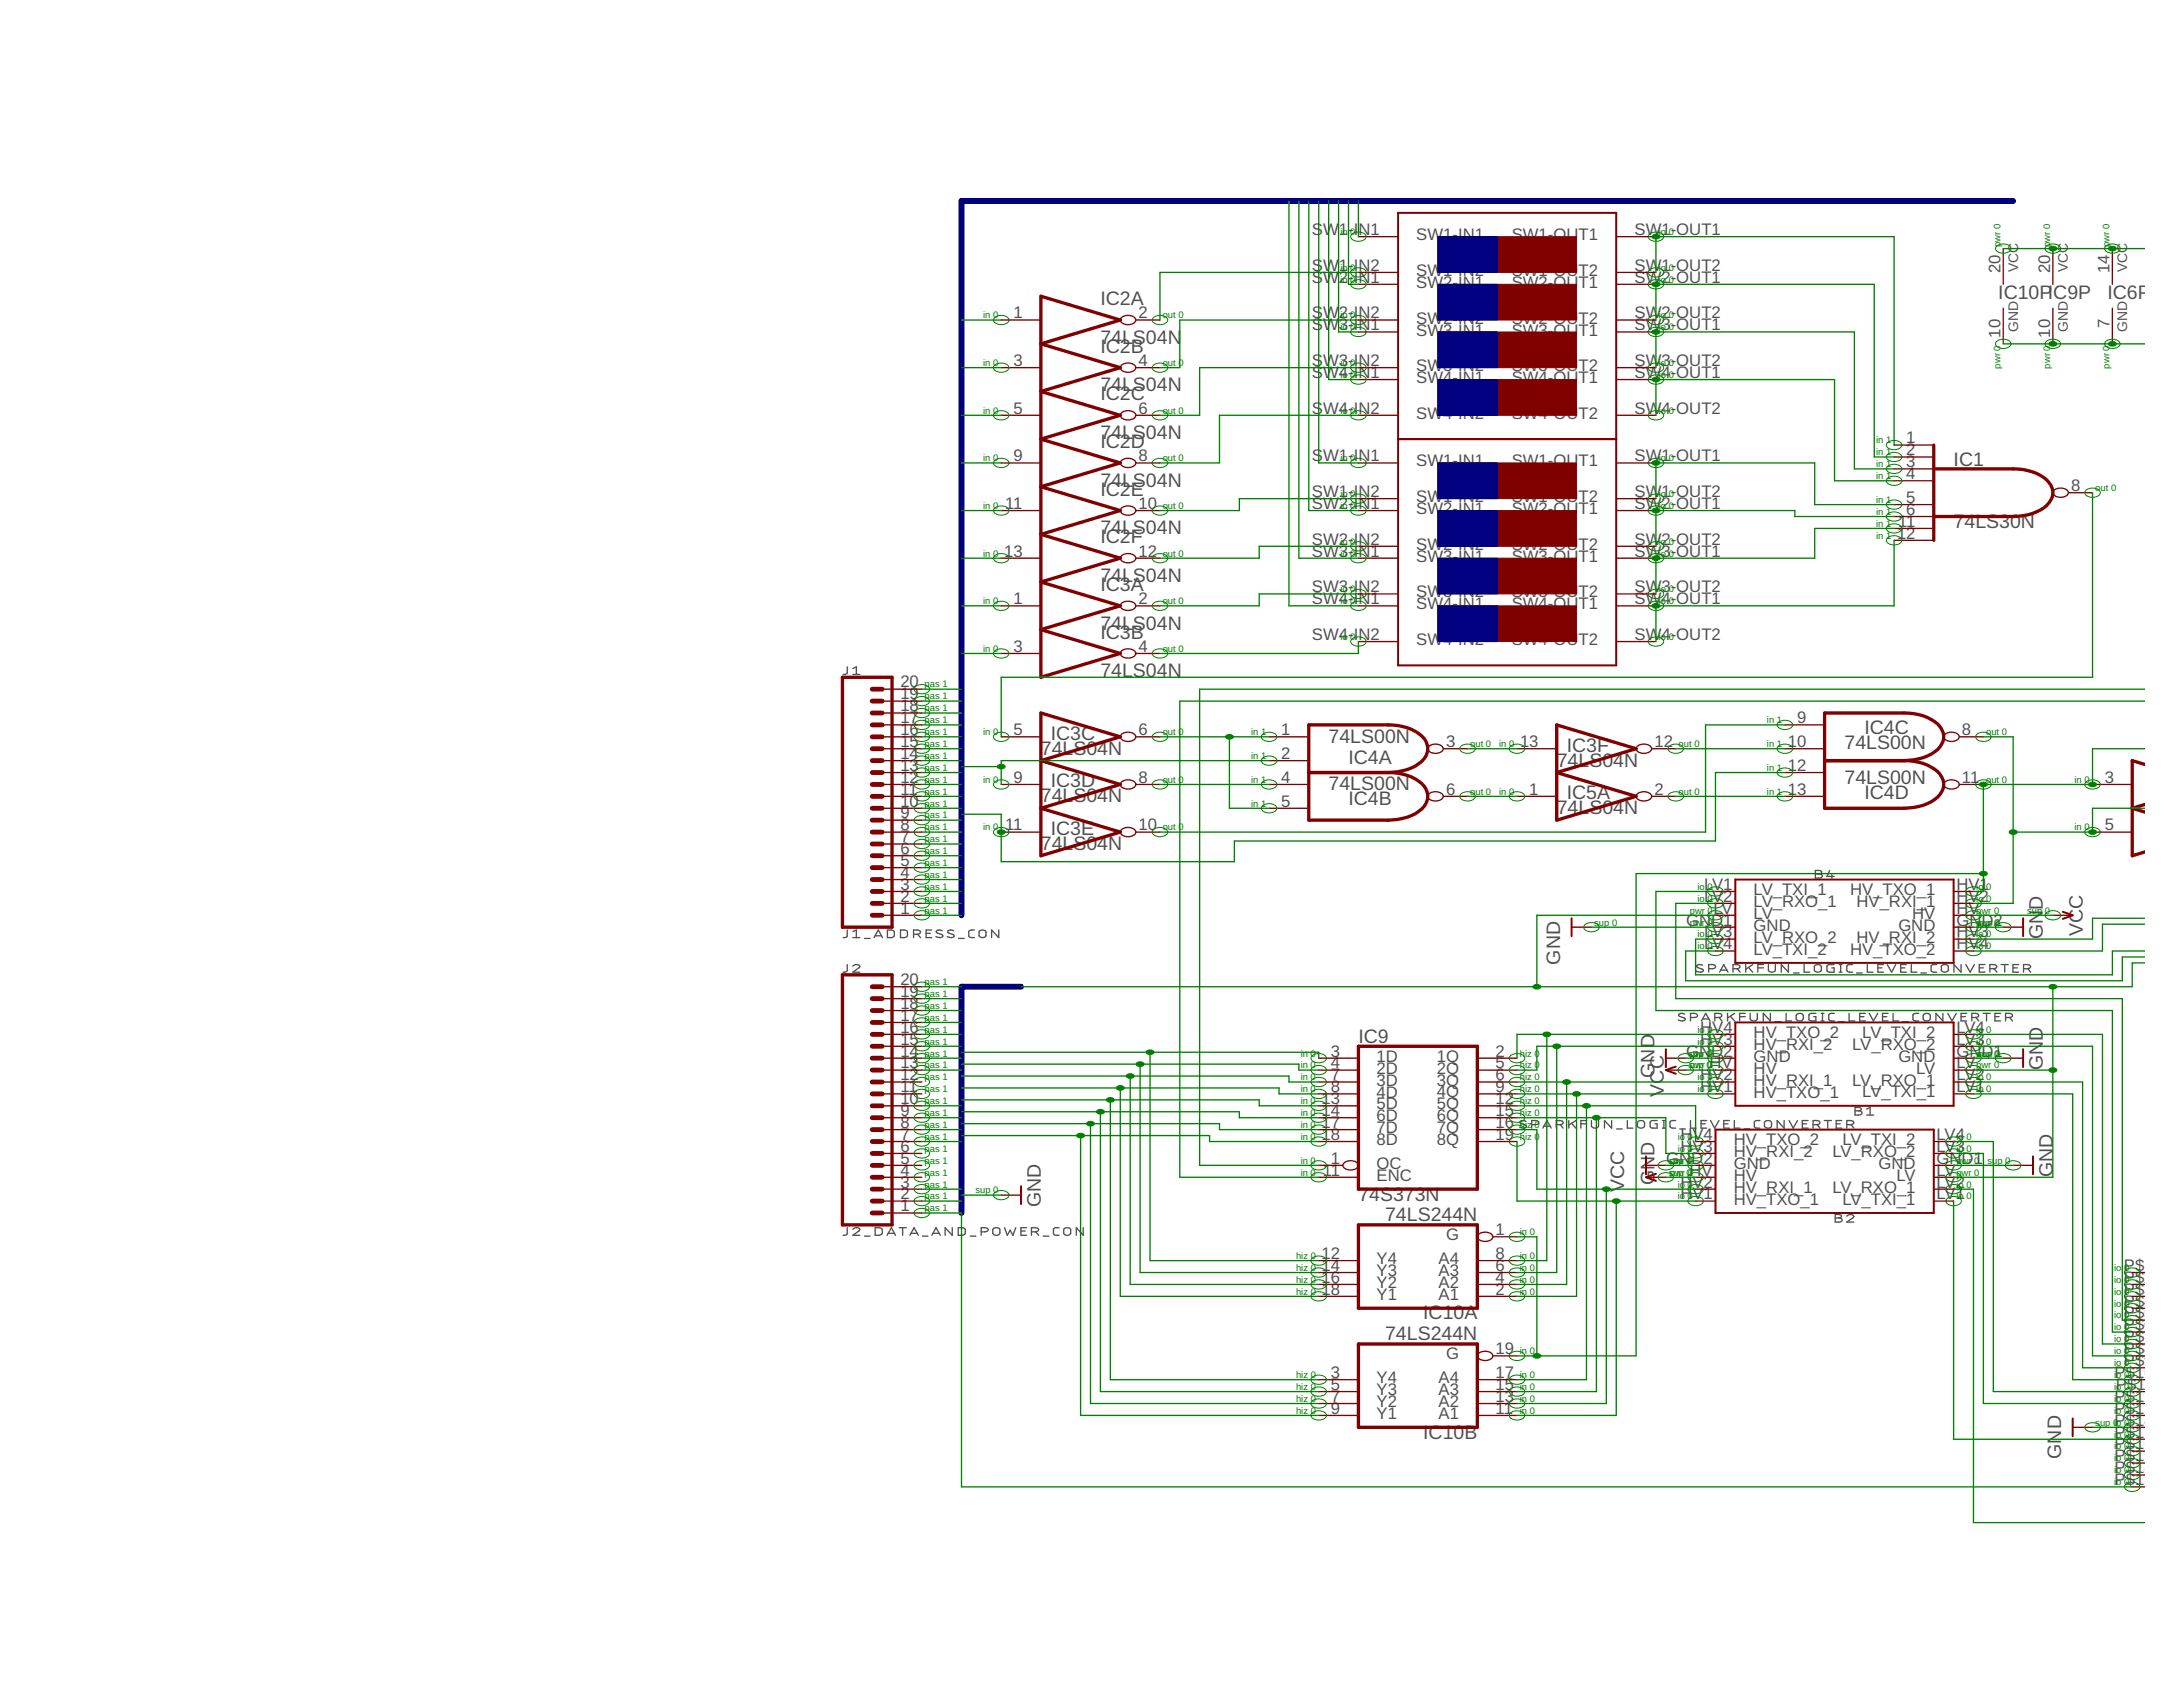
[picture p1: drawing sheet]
<svg xmlns="http://www.w3.org/2000/svg" width="279mm" height="216mm" viewBox="0 0 279 216" stroke-linecap="round" stroke-linejoin="round" font-family="sans-serif">
<defs><g id="words">
<g font-size="2.5" fill="#505050">
<text x="140.8" y="39.1">IC2A</text>
<text x="255.8" y="38.3">IC10PIC9P</text>
<text x="269.7" y="38.3">IC6P</text>
<text x="140.8" y="44">74LS04N</text>
<text x="140.8" y="45.2">IC2B</text>
<text x="140.8" y="50.1">74LS04N</text>
<text x="140.8" y="51.2">IC2C</text>
<text x="140.8" y="56.2">74LS04N</text>
<text x="140.8" y="57.3">IC2D</text>
<text x="250" y="59.6">IC1</text>
<text x="140.8" y="62.3">74LS04N</text>
<text x="140.8" y="63.4">IC2E</text>
<text x="140.8" y="68.4">74LS04N</text>
<text x="140.8" y="69.5">IC2F</text>
<text x="250" y="67.6">74LS30N</text>
<text x="140.8" y="74.5">74LS04N</text>
<text x="140.8" y="75.6">IC3A</text>
<text x="140.8" y="80.6">74LS04N</text>
<text x="140.8" y="81.7">IC3B</text>
<text x="140.8" y="86.7">74LS04N</text>
<text x="134.5" y="94.7">IC3C</text>
<text x="170" y="95.1">74LS00N</text>
<text x="236.1" y="95.8">74LS00N</text>
<text x="238.6" y="93.9">IC4C</text>
<text x="133.2" y="96.6">74LS04N</text>
<text x="134.5" y="100.8">IC3D</text>
<text x="170" y="101.1">74LS00N</text>
<text x="172.6" y="97.7">IC4A</text>
<text x="199.3" y="98.1">74LS04N</text>
<text x="200.5" y="96.2">IC3F</text>
<text x="236.1" y="100.4">74LS00N</text>
<text x="133.2" y="102.7">74LS04N</text>
<text x="134.5" y="106.9">IC3E</text>
<text x="172.6" y="103.1">IC4B</text>
<text x="199.3" y="104.2">74LS04N</text>
<text x="200.5" y="102.3">IC5A</text>
<text x="238.6" y="102.3">IC4D</text>
<text x="133.2" y="108.8">74LS04N</text>
<text x="261.5" y="116.4" transform="rotate(-90 261.5 116.4)">D</text>
<text x="266.6" y="119.8" transform="rotate(-90 266.6 119.8)">VCC</text>
<text x="199.7" y="123.5" transform="rotate(-90 199.7 123.5)">GND</text>
<text x="261.5" y="120.2" transform="rotate(-90 261.5 120.2)">GN</text>
<text x="173.9" y="133.5">IC9</text>
<text x="211.7" y="137.9" transform="rotate(-90 211.7 137.9)">GND</text>
<text x="261.5" y="137" transform="rotate(-90 261.5 137)">GN</text>
<text x="261.5" y="133.2" transform="rotate(-90 261.5 133.2)">D</text>
<text x="213" y="140.3" transform="rotate(-90 213 140.3)">VCC</text>
<text x="133.2" y="154.5" transform="rotate(-90 133.2 154.5)">GND</text>
<text x="173.9" y="153.7">74S373N</text>
<text x="207.9" y="152.5" transform="rotate(-90 207.9 152.5)">VCC</text>
<text x="211.7" y="151.6" transform="rotate(-90 211.7 151.6)">GND</text>
<text x="262.7" y="150.7" transform="rotate(-90 262.7 150.7)">GND</text>
<text x="177.3" y="156.3">74LS244N</text>
<text x="177.3" y="171.5">74LS244N</text>
<text x="182.1" y="168.9">IC10A</text>
<text x="182.1" y="184.1">IC10B</text>
<text x="263.8" y="186.7" transform="rotate(-90 263.8 186.7)">GND</text>
</g>
<g font-size="2.1" fill="#505050">
<text x="167.9" y="30.1">S</text>
<text x="167.9" y="34.7">S</text>
<text x="169.3" y="30.1">W</text>
<text x="169.3" y="34.7">W</text>
<text x="171.4" y="30.1">1-IN1</text>
<text x="171.4" y="34.7">1-IN2</text>
<text x="181.3" y="30.8">SW1-IN1</text>
<text x="181.3" y="35.3">SW1-IN2</text>
<text x="193.5" y="30.7">SW1-OU</text>
<text x="193.5" y="35.3">SW1-OUT2</text>
<text x="202" y="30.7">T1</text>
<text x="209.2" y="30.1">SW1-OUT1</text>
<text x="209.2" y="34.7">SW1-OUT2</text>
<text x="256" y="35" transform="rotate(-90 256 35)">20</text>
<text x="262.4" y="35" transform="rotate(-90 262.4 35)">20</text>
<text x="270" y="35" transform="rotate(-90 270 35)">14</text>
<text x="129.7" y="40.7">1</text>
<text x="145.7" y="40.7">2</text>
<text x="167.9" y="36.2">S</text>
<text x="167.9" y="40.7">S</text>
<text x="169.3" y="36.2">W</text>
<text x="169.3" y="40.7">W</text>
<text x="171.4" y="36.2">2-IN1</text>
<text x="171.4" y="40.7">2-IN2</text>
<text x="181.3" y="36.8">SW2-IN1</text>
<text x="181.3" y="41.4">SW2-IN2</text>
<text x="193.5" y="36.8">SW2-OU</text>
<text x="193.5" y="41.4">SW2-OUT2</text>
<text x="202" y="36.8">T1</text>
<text x="209.2" y="36.2">SW2-OUT1</text>
<text x="209.2" y="40.7">SW2-OUT2</text>
<text x="129.7" y="46.8">3</text>
<text x="145.7" y="46.8">4</text>
<text x="167.9" y="42.3">S</text>
<text x="167.9" y="46.8">S</text>
<text x="169.3" y="42.3">W</text>
<text x="169.3" y="46.8">W3-IN2</text>
<text x="171.4" y="42.3">3-IN1</text>
<text x="181.3" y="42.9">SW3-IN1</text>
<text x="181.3" y="47.5">SW3-IN2</text>
<text x="193.5" y="42.9">SW3-OU</text>
<text x="193.5" y="47.5">SW3-OUT2</text>
<text x="202" y="42.9">T1</text>
<text x="209.2" y="42.3">SW3-OUT1</text>
<text x="209.2" y="46.8">SW3-OUT2</text>
<text x="256" y="43.2" transform="rotate(-90 256 43.2)">10</text>
<text x="262.4" y="43.2" transform="rotate(-90 262.4 43.2)">10</text>
<text x="270" y="42" transform="rotate(-90 270 42)">7</text>
<text x="129.7" y="52.9">5</text>
<text x="145.7" y="52.9">6</text>
<text x="167.9" y="48.4">S</text>
<text x="167.9" y="52.9">S</text>
<text x="169.3" y="48.4">W4-IN1</text>
<text x="169.3" y="52.9">W4-IN2</text>
<text x="181.3" y="49">SW4-IN1</text>
<text x="181.3" y="53.6">SW4-IN2</text>
<text x="193.5" y="49">SW4-OU</text>
<text x="193.5" y="53.6">SW4-OUT2</text>
<text x="202" y="49">T1</text>
<text x="209.2" y="48.4">SW4-OUT1</text>
<text x="209.2" y="52.9">SW4-OUT2</text>
<text x="129.7" y="59">9</text>
<text x="145.7" y="59">8</text>
<text x="167.9" y="59">S</text>
<text x="169.3" y="59">W1-IN1</text>
<text x="181.3" y="59.7">SW1-IN1</text>
<text x="193.5" y="59.7">SW1-OU</text>
<text x="202" y="59.7">T1</text>
<text x="209.2" y="59">SW1-OUT1</text>
<text x="244" y="56.7">1</text>
<text x="244" y="58.3">2</text>
<text x="244" y="59.8">3</text>
<text x="128.7" y="65.1">11</text>
<text x="145.7" y="65.1">10</text>
<text x="167.9" y="63.6">SW1-IN2</text>
<text x="167.9" y="65.1">SW2-IN1</text>
<text x="181.3" y="64.3">SW1-IN2</text>
<text x="181.3" y="65.8">SW2-IN1</text>
<text x="193.5" y="64.3">SW1-OUT2</text>
<text x="193.5" y="65.8">SW2-OU</text>
<text x="202" y="65.8">T1</text>
<text x="209.2" y="63.6">SW1-OUT2</text>
<text x="209.2" y="65.1">SW2-OUT1</text>
<text x="244" y="61.3">4</text>
<text x="244" y="64.4">5</text>
<text x="244" y="65.9">6</text>
<text x="265.1" y="62.8">8</text>
<text x="128.5" y="71.2">13</text>
<text x="145.7" y="71.2">12</text>
<text x="167.9" y="69.7">SW2-IN2</text>
<text x="167.9" y="71.2">SW3-IN1</text>
<text x="181.3" y="70.4">SW2-IN2</text>
<text x="181.3" y="71.9">SW3-IN1</text>
<text x="193.5" y="70.4">SW2-OUT2</text>
<text x="193.5" y="71.9">SW3-OU</text>
<text x="202" y="71.9">T1</text>
<text x="209.2" y="69.7">SW2-OUT2</text>
<text x="209.2" y="71.2">SW3-OUT1</text>
<text x="242.8" y="68.9">12</text>
<text x="242.9" y="67.4">11</text>
<text x="129.7" y="77.3">1</text>
<text x="145.7" y="77.3">2</text>
<text x="167.9" y="75.8">SW3-IN2</text>
<text x="167.9" y="77.3">SW4-IN1</text>
<text x="181.3" y="76.5">SW3-IN2</text>
<text x="181.3" y="78">SW4-IN1</text>
<text x="193.5" y="76.5">SW3-OUT2</text>
<text x="193.5" y="78">SW4-OU</text>
<text x="202" y="78">T1</text>
<text x="209.2" y="75.8">SW3-OUT2</text>
<text x="209.2" y="77.3">SW4-OUT1</text>
<text x="129.7" y="83.4">3</text>
<text x="145.7" y="83.4">4</text>
<text x="167.9" y="81.9">SW4-IN2</text>
<text x="181.3" y="82.6">SW4-IN2</text>
<text x="193.5" y="82.6">SW4-OUT2</text>
<text x="209.2" y="81.9">SW4-OUT2</text>
<text x="115.2" y="89.5">19</text>
<text x="115.2" y="88">20</text>
<text x="115.2" y="95.6">15</text>
<text x="115.2" y="94.1">16</text>
<text x="115.2" y="92.6">17</text>
<text x="115.2" y="91">18</text>
<text x="129.7" y="94.1">5</text>
<text x="145.7" y="94.1">6</text>
<text x="164" y="94.1">1</text>
<text x="185.1" y="95.6">3</text>
<text x="194.5" y="95.6">13</text>
<text x="211.7" y="95.6">12</text>
<text x="228.8" y="95.6">10</text>
<text x="230" y="92.6">9</text>
<text x="251.1" y="94.1">8</text>
<text x="115.2" y="101.7">11</text>
<text x="115.2" y="100.2">12</text>
<text x="115.2" y="98.6">13</text>
<text x="115.2" y="97.1">14</text>
<text x="129.7" y="100.2">9</text>
<text x="145.7" y="100.2">8</text>
<text x="164" y="97.1">2</text>
<text x="164" y="100.2">4</text>
<text x="185.1" y="101.7">6</text>
<text x="195.7" y="101.7">1</text>
<text x="211.7" y="101.7">2</text>
<text x="228.8" y="98.6">12</text>
<text x="228.8" y="101.7">13</text>
<text x="251.1" y="100.2">11</text>
<text x="269.4" y="100.2">3</text>
<text x="115.2" y="107.8">7</text>
<text x="115.2" y="106.3">8</text>
<text x="115.2" y="104.7">9</text>
<text x="115.2" y="103.2">10</text>
<text x="128.7" y="106.3">11</text>
<text x="145.7" y="106.3">10</text>
<text x="164" y="103.2">5</text>
<text x="269.4" y="106.3">5</text>
<text x="115.2" y="113.9">3</text>
<text x="115.2" y="112.4">4</text>
<text x="115.2" y="110.8">5</text>
<text x="115.2" y="109.3">6</text>
<text x="218.1" y="113.9">LV1</text>
<text x="250.4" y="113.9">HV1</text>
<text x="115.2" y="116.9">1</text>
<text x="115.2" y="115.4">2</text>
<text x="215.8" y="118.5">GND1</text>
<text x="218.1" y="115.4">LV2</text>
<text x="218.1" y="120">LV3</text>
<text x="219.3" y="116.9">LV</text>
<text x="224.4" y="114.6">LV_TXI_1</text>
<text x="224.4" y="117.6">LV</text>
<text x="224.4" y="116.1">LV_RXO_1</text>
<text x="224.4" y="119.1">GND</text>
<text x="236.8" y="114.6">HV_TXO_1</text>
<text x="237.6" y="116.1">HV_RXI_1</text>
<text x="243" y="119.1">GND</text>
<text x="244.7" y="117.6">HV</text>
<text x="250.4" y="115.4">HV2</text>
<text x="250.4" y="116.9">HV</text>
<text x="250.4" y="118.5">GND2</text>
<text x="250.4" y="120">HV3</text>
<text x="218.1" y="121.5">LV4</text>
<text x="224.4" y="120.6">LV_RXO_2</text>
<text x="224.4" y="122.2">LV_TXI_2</text>
<text x="236.8" y="122.2">HV_TXO_2</text>
<text x="237.6" y="120.6">HV_RXI_2</text>
<text x="250.4" y="121.5">HV4</text>
<text x="115.2" y="130.6">17</text>
<text x="115.2" y="129.1">18</text>
<text x="115.2" y="127.6">19</text>
<text x="115.2" y="126.1">20</text>
<text x="115.2" y="136.7">13</text>
<text x="115.2" y="135.2">14</text>
<text x="115.2" y="133.7">15</text>
<text x="115.2" y="132.2">16</text>
<text x="170.3" y="135.2">3</text>
<text x="170.3" y="136.7">4</text>
<text x="176.2" y="135.9">1D</text>
<text x="176.2" y="137.4">2D</text>
<text x="183.9" y="135.9">1Q</text>
<text x="183.9" y="137.4">2Q</text>
<text x="191.4" y="135.2">2</text>
<text x="191.4" y="136.7">5</text>
<text x="215.8" y="135.2">GND2</text>
<text x="217.6" y="133.7">HV3</text>
<text x="217.6" y="132.2">HV4</text>
<text x="218.8" y="136.7">HV</text>
<text x="224.4" y="137.4">HV</text>
<text x="224.4" y="135.9">GND</text>
<text x="224.4" y="134.4">HV_RXI_2</text>
<text x="224.4" y="132.8">HV_TXO_2</text>
<text x="237.1" y="134.4">LV_RXO_2</text>
<text x="238.4" y="132.8">LV_TXI_2</text>
<text x="243" y="135.9">GND</text>
<text x="245.3" y="137.4">LV</text>
<text x="250.4" y="136.7">LV</text>
<text x="250.4" y="135.2">GND1</text>
<text x="250.4" y="133.7">LV3</text>
<text x="250.4" y="132.2">LV4</text>
<text x="115.2" y="142.8">9</text>
<text x="115.2" y="141.3">10</text>
<text x="115.2" y="139.8">11</text>
<text x="115.2" y="138.3">12</text>
<text x="169.1" y="141.3">13</text>
<text x="169.1" y="142.8">14</text>
<text x="170.3" y="138.3">7</text>
<text x="170.3" y="139.8">8</text>
<text x="176.2" y="138.9">3D</text>
<text x="176.2" y="140.5">4D</text>
<text x="176.2" y="142">5D</text>
<text x="176.2" y="143.5">6D</text>
<text x="183.9" y="138.9">3</text>
<text x="183.9" y="140.5">4Q</text>
<text x="183.9" y="142">5Q</text>
<text x="183.9" y="143.5">6Q</text>
<text x="191.4" y="138.3">6</text>
<text x="191.4" y="139.8">9</text>
<text x="191.4" y="141.3">12</text>
<text x="191.4" y="142.8">15</text>
<text x="217.6" y="139.8">HV1</text>
<text x="217.6" y="138.3">HV2</text>
<text x="224.4" y="140.5">HV_TXO_1</text>
<text x="224.4" y="138.9">HV_RXI_1</text>
<text x="237.1" y="138.9">LV_RXO_1</text>
<text x="238.4" y="140.5">LV_TXI_1</text>
<text x="250.4" y="139.8">LV1</text>
<text x="250.4" y="138.3">LV2</text>
<text x="115.2" y="148.9">5</text>
<text x="115.2" y="147.4">6</text>
<text x="115.2" y="145.9">7</text>
<text x="115.2" y="144.4">8</text>
<text x="169.1" y="144.4">17</text>
<text x="169.1" y="145.9">18</text>
<text x="170.3" y="148.9">1</text>
<text x="176.2" y="149.6">OC</text>
<text x="176.2" y="145">7D</text>
<text x="176.2" y="146.6">8D</text>
<text x="183.9" y="145">7</text>
<text x="183.9" y="146.5">8Q</text>
<text x="191.4" y="144.4">16</text>
<text x="191.4" y="145.9">19</text>
<text x="213.3" y="148.9">GND2</text>
<text x="215.1" y="147.4">HV3</text>
<text x="215.1" y="145.9">HV4</text>
<text x="221.9" y="149.6">GND</text>
<text x="221.9" y="148.1">HV_RXI_2</text>
<text x="221.9" y="146.6">HV_TXO_2</text>
<text x="234.5" y="148.1">LV_RXO_2</text>
<text x="235.8" y="146.5">LV_TXI_2</text>
<text x="240.4" y="149.6">GND</text>
<text x="247.9" y="148.9">GND1</text>
<text x="247.9" y="147.4">LV3</text>
<text x="247.9" y="145.9">LV4</text>
<text x="115.2" y="155">1</text>
<text x="115.2" y="153.5">2</text>
<text x="115.2" y="152">3</text>
<text x="115.2" y="150.5">4</text>
<text x="169.3" y="150.5">11</text>
<text x="176.2" y="151.1">ENC</text>
<text x="215.1" y="153.5">HV1</text>
<text x="215.1" y="152">HV2</text>
<text x="216.2" y="150.5">HV</text>
<text x="221.9" y="154.2">HV_TXO_1</text>
<text x="221.9" y="152.6">HV_RXI_1</text>
<text x="221.9" y="151.1">HV</text>
<text x="234.5" y="152.6">LV_RXO_1</text>
<text x="235.8" y="154.2">LV_TXI_1</text>
<text x="242.7" y="151.1">LV</text>
<text x="247.9" y="153.5">LV1</text>
<text x="247.9" y="150.5">LV</text>
<text x="247.9" y="152">LV2</text>
<text x="169.1" y="161.1">12</text>
<text x="176.2" y="161.8">Y4</text>
<text x="184.1" y="161.8">A4</text>
<text x="185.1" y="158.7">G</text>
<text x="191.4" y="158.1">1</text>
<text x="191.4" y="161.1">8</text>
<text x="169.1" y="162.6">14</text>
<text x="169.1" y="164.2">16</text>
<text x="169.1" y="165.7">18</text>
<text x="176.2" y="163.3">Y3</text>
<text x="176.2" y="164.8">Y2</text>
<text x="176.2" y="166.4">Y1</text>
<text x="184.1" y="166.4">A1</text>
<text x="184.1" y="164.8">A2</text>
<text x="184.1" y="163.3">A3</text>
<text x="191.4" y="165.7">2</text>
<text x="191.4" y="164.2">4</text>
<text x="191.4" y="162.6">6</text>
<text x="271.8" y="162.6">P$1</text>
<text x="271.8" y="164.2">P 2</text>
<text x="271.8" y="165.7">P$3</text>
<text x="271.8" y="167.2">P$4</text>
<text x="185.1" y="174">G</text>
<text x="191.4" y="173.3">19</text>
<text x="271.8" y="168.7">P$5</text>
<text x="271.8" y="170.3">P$6</text>
<text x="271.8" y="171.8">P$7</text>
<text x="271.8" y="173.3">P$8</text>
<text x="170.3" y="176.4">3</text>
<text x="170.3" y="177.9">5</text>
<text x="170.3" y="179.4">7</text>
<text x="176.2" y="177">Y4</text>
<text x="176.2" y="178.6">Y3</text>
<text x="184.1" y="178.5">A3</text>
<text x="184.1" y="177">A4</text>
<text x="191.4" y="179.4">13</text>
<text x="191.4" y="177.9">15</text>
<text x="191.4" y="176.4">17</text>
<text x="270.6" y="176.4">P$10</text>
<text x="270.6" y="179.4">P$12</text>
<text x="270.8" y="177.9">P$11</text>
<text x="271.8" y="174.8">P$9</text>
<text x="170.3" y="180.9">9</text>
<text x="176.2" y="180.1">Y2</text>
<text x="176.2" y="181.6">Y1</text>
<text x="184.1" y="181.6">A1</text>
<text x="184.1" y="180.1">A2</text>
<text x="191.4" y="180.9">11</text>
<text x="270.6" y="180.9">P$13</text>
<text x="270.6" y="182.5">P$14</text>
<text x="270.6" y="184">P$15</text>
<text x="270.6" y="185.5">P$16</text>
<text x="270.6" y="187">P$17</text>
<text x="270.6" y="188.5">P$18</text>
<text x="270.6" y="190.1">P$19</text>
</g>
<g font-size="1.8" fill="#505050">
<text x="258.3" y="34.9" transform="rotate(-90 258.3 34.9)">VCC</text>
<text x="264.6" y="34.9" transform="rotate(-90 264.6 34.9)">VCC</text>
<text x="272.3" y="34.9" transform="rotate(-90 272.3 34.9)">VCC</text>
<text x="258.3" y="42.5" transform="rotate(-90 258.3 42.5)">GND</text>
<text x="264.6" y="42.5" transform="rotate(-90 264.6 42.5)">GND</text>
<text x="272.3" y="42.5" transform="rotate(-90 272.3 42.5)">GND</text>
</g>
<g font-size="1.2" fill="#008000">
<text x="171.6" y="30.1">io</text>
<text x="171.6" y="34.7">io</text>
<text x="172.8" y="30.1">0</text>
<text x="172.8" y="34.7">0</text>
<text x="212.3" y="30.1">io 0</text>
<text x="212.3" y="34.7">io 0</text>
<text x="256" y="31.6" transform="rotate(-90 256 31.6)">pwr 0</text>
<text x="262.4" y="31.6" transform="rotate(-90 262.4 31.6)">pwr 0</text>
<text x="270" y="31.6" transform="rotate(-90 270 31.6)">pwr 0</text>
<text x="125.8" y="40.7">in 0</text>
<text x="148.8" y="40.7">out 0</text>
<text x="171.6" y="36.2">io</text>
<text x="171.6" y="40.7">io 0</text>
<text x="172.8" y="36.2">0</text>
<text x="212.3" y="36.2">io 0</text>
<text x="212.3" y="40.7">io 0</text>
<text x="125.8" y="46.8">in 0</text>
<text x="148.8" y="46.8">out 0</text>
<text x="171.6" y="42.3">io 0</text>
<text x="171.6" y="46.8">io 0</text>
<text x="212.3" y="42.3">io 0</text>
<text x="212.3" y="46.8">io 0</text>
<text x="256" y="47.2" transform="rotate(-90 256 47.2)">pwr 0</text>
<text x="262.4" y="47.2" transform="rotate(-90 262.4 47.2)">pwr 0</text>
<text x="270" y="47.2" transform="rotate(-90 270 47.2)">pwr 0</text>
<text x="125.8" y="52.9">in 0</text>
<text x="148.8" y="52.9">out 0</text>
<text x="171.6" y="48.4">io 0</text>
<text x="171.6" y="52.9">io 0</text>
<text x="212.3" y="48.4">io 0</text>
<text x="212.3" y="52.9">io 0</text>
<text x="125.8" y="59">in 0</text>
<text x="148.8" y="59">out 0</text>
<text x="171.6" y="59">io 0</text>
<text x="212.3" y="59">io 0</text>
<text x="240.1" y="56.7">in 1</text>
<text x="240.1" y="58.3">in 1</text>
<text x="240.1" y="59.8">in 1</text>
<text x="125.8" y="65.1">in 0</text>
<text x="148.8" y="65.1">out 0</text>
<text x="171.6" y="63.6">io 0</text>
<text x="171.6" y="65.1">io 0</text>
<text x="212.3" y="63.6">io 0</text>
<text x="212.3" y="65.1">io 0</text>
<text x="240.1" y="61.3">in 1</text>
<text x="240.1" y="64.4">in 1</text>
<text x="240.1" y="65.9">in 1</text>
<text x="268.2" y="62.8">out 0</text>
<text x="125.8" y="71.2">in 0</text>
<text x="148.8" y="71.2">out 0</text>
<text x="171.6" y="69.7">io 0</text>
<text x="171.6" y="71.2">io 0</text>
<text x="212.3" y="69.7">io 0</text>
<text x="212.3" y="71.2">io 0</text>
<text x="240.1" y="67.4">in 1</text>
<text x="240.1" y="68.9">in 1</text>
<text x="125.8" y="77.3">in 0</text>
<text x="148.8" y="77.3">out 0</text>
<text x="171.6" y="75.8">io 0</text>
<text x="171.6" y="77.3">io 0</text>
<text x="212.3" y="75.8">io 0</text>
<text x="212.3" y="77.3">io 0</text>
<text x="125.8" y="83.4">in 0</text>
<text x="148.8" y="83.4">out 0</text>
<text x="171.6" y="81.9">io 0</text>
<text x="212.3" y="81.9">io 0</text>
<text x="118.3" y="89.5">pas 1</text>
<text x="118.3" y="88">pas 1</text>
<text x="118.3" y="95.6">pas 1</text>
<text x="118.3" y="94.1">pas 1</text>
<text x="118.3" y="92.6">pas 1</text>
<text x="118.3" y="91">pas 1</text>
<text x="125.8" y="94.1">in 0</text>
<text x="148.8" y="94.1">out 0</text>
<text x="160.1" y="94.1">in 1</text>
<text x="188.2" y="95.6">out 0</text>
<text x="191.9" y="95.6">in 0</text>
<text x="214.8" y="95.6">out 0</text>
<text x="226.2" y="92.6">in 1</text>
<text x="226.2" y="95.6">in 1</text>
<text x="254.2" y="94.1">out 0</text>
<text x="118.3" y="101.7">pas 1</text>
<text x="118.3" y="100.2">pas 1</text>
<text x="118.3" y="98.6">pas 1</text>
<text x="118.3" y="97.1">pas 1</text>
<text x="125.8" y="100.2">in 0</text>
<text x="148.8" y="100.2">out 0</text>
<text x="160.1" y="97.1">in 1</text>
<text x="160.1" y="100.2">in 1</text>
<text x="188.2" y="101.7">out 0</text>
<text x="191.9" y="101.7">in 0</text>
<text x="214.8" y="101.7">out 0</text>
<text x="226.2" y="98.6">in 1</text>
<text x="226.2" y="101.7">in 1</text>
<text x="254.2" y="100.2">out 0</text>
<text x="265.5" y="100.2">in 0</text>
<text x="118.3" y="107.8">pas 1</text>
<text x="118.3" y="106.3">pas 1</text>
<text x="118.3" y="104.7">pas 1</text>
<text x="118.3" y="103.2">pas 1</text>
<text x="125.8" y="106.3">in 0</text>
<text x="148.8" y="106.3">out 0</text>
<text x="160.1" y="103.2">in 1</text>
<text x="265.5" y="106.3">in 0</text>
<text x="118.3" y="113.9">pas 1</text>
<text x="118.3" y="112.4">pas 1</text>
<text x="118.3" y="110.8">pas 1</text>
<text x="118.3" y="109.3">pas 1</text>
<text x="217.3" y="113.9">io 0</text>
<text x="252.9" y="113.9">io</text>
<text x="254.2" y="113.9">0</text>
<text x="118.3" y="116.9">pas 1</text>
<text x="118.3" y="115.4">pas 1</text>
<text x="204.1" y="118.5">sup 0</text>
<text x="216.3" y="116.9">pwr 0</text>
<text x="216.3" y="118.5">pwr 0</text>
<text x="217.3" y="115.4">io 0</text>
<text x="217.3" y="120">io 0</text>
<text x="252.9" y="115.4">io 0</text>
<text x="252.9" y="116.9">pwr 0</text>
<text x="252.9" y="118.5">pswr 0</text>
<text x="252.9" y="120">io 0</text>
<text x="253.7" y="118.5">up0</text>
<text x="259.4" y="116.9">sup 0</text>
<text x="217.3" y="121.5">io 0</text>
<text x="252.9" y="121.5">io 0</text>
<text x="118.3" y="130.6">pas 1</text>
<text x="118.3" y="129.1">pas 1</text>
<text x="118.3" y="127.6">pas 1</text>
<text x="118.3" y="126.1">pas 1</text>
<text x="118.3" y="136.7">pas 1</text>
<text x="118.3" y="135.2">pas 1</text>
<text x="118.3" y="133.7">pas 1</text>
<text x="118.3" y="132.2">pas 1</text>
<text x="166.5" y="135.2">in 0</text>
<text x="166.5" y="136.7">in 0</text>
<text x="194.5" y="135.2">hiz 0</text>
<text x="194.5" y="136.7">hiz 0</text>
<text x="216.1" y="136.7">spuwpr00</text>
<text x="216.1" y="135.2">spuwpr00</text>
<text x="217.3" y="133.7">io 0</text>
<text x="217.3" y="132.2">io 0</text>
<text x="252.9" y="136.7">pwr 0</text>
<text x="252.9" y="135.2">pswr 0</text>
<text x="252.9" y="133.7">io 0</text>
<text x="252.9" y="132.2">io 0</text>
<text x="253.7" y="135.2">up0</text>
<text x="118.3" y="142.8">pas 1</text>
<text x="118.3" y="141.3">pas 1</text>
<text x="118.3" y="139.8">pas 1</text>
<text x="118.3" y="138.3">pas 1</text>
<text x="166.5" y="138.3">in 0</text>
<text x="166.5" y="139.8">in 0</text>
<text x="166.5" y="141.3">in 0</text>
<text x="166.5" y="142.8">in 0</text>
<text x="194.5" y="138.3">hiz 0</text>
<text x="194.5" y="139.8">hiz 0</text>
<text x="194.5" y="141.3">hiz 0</text>
<text x="194.5" y="142.8">hiz 0</text>
<text x="217.3" y="139.8">io 0</text>
<text x="217.3" y="138.3">io 0</text>
<text x="252.9" y="139.8">io 0</text>
<text x="252.9" y="138.3">io 0</text>
<text x="118.3" y="148.9">pas 1</text>
<text x="118.3" y="147.4">pas 1</text>
<text x="118.3" y="145.9">pas 1</text>
<text x="118.3" y="144.4">pas 1</text>
<text x="166.5" y="148.9">in 0</text>
<text x="166.5" y="144.4">in 0</text>
<text x="166.5" y="145.9">in 0</text>
<text x="194.5" y="144.4">hiz 0</text>
<text x="194.5" y="145.9">hiz 0</text>
<text x="213.6" y="148.9">spuwpr00</text>
<text x="214.7" y="147.4">io 0</text>
<text x="214.7" y="145.9">io 0</text>
<text x="250.4" y="148.9">pwr 0</text>
<text x="250.4" y="147.4">io 0</text>
<text x="250.4" y="145.9">io 0</text>
<text x="254.4" y="148.9">sup 0</text>
<text x="118.3" y="155">pas 1</text>
<text x="118.3" y="153.5">pas 1</text>
<text x="118.3" y="152">pas 1</text>
<text x="118.3" y="150.5">pas 1</text>
<text x="124.8" y="152.7">sup 0</text>
<text x="166.5" y="150.5">in 0</text>
<text x="213.6" y="150.5">spuwpr00</text>
<text x="214.7" y="153.5">io 0</text>
<text x="214.7" y="152">io 0</text>
<text x="250.4" y="153.5">io 0</text>
<text x="250.4" y="150.5">pwr 0</text>
<text x="250.4" y="152">io 0</text>
<text x="165.9" y="161.1">hiz 0</text>
<text x="194.5" y="158.1">in 0</text>
<text x="194.5" y="161.1">in 0</text>
<text x="165.9" y="162.6">hiz 0</text>
<text x="165.9" y="164.2">hiz 0</text>
<text x="165.9" y="165.7">hiz 0</text>
<text x="194.5" y="165.7">in 0</text>
<text x="194.5" y="164.2">in 0</text>
<text x="194.5" y="162.6">in 0</text>
<text x="270.6" y="162.6">io</text>
<text x="270.6" y="164.2">io</text>
<text x="270.6" y="165.7">io</text>
<text x="270.6" y="167.2">io</text>
<text x="271.9" y="162.6">0</text>
<text x="271.9" y="164.2">0</text>
<text x="271.9" y="165.7">0</text>
<text x="271.9" y="167.2">0</text>
<text x="194.5" y="173.3">in 0</text>
<text x="270.6" y="168.7">io</text>
<text x="270.6" y="170.3">io 0</text>
<text x="270.6" y="171.8">io 0</text>
<text x="270.6" y="173.3">io 0</text>
<text x="271.9" y="168.7">0</text>
<text x="165.9" y="176.4">hiz 0</text>
<text x="165.9" y="177.9">hiz 0</text>
<text x="165.9" y="179.4">hiz 0</text>
<text x="194.5" y="179.4">in 0</text>
<text x="194.5" y="177.9">in 0</text>
<text x="194.5" y="176.4">in 0</text>
<text x="270.6" y="174.8">io 0</text>
<text x="270.6" y="176.4">io 0</text>
<text x="270.6" y="177.9">io 0</text>
<text x="270.6" y="179.4">io 0</text>
<text x="165.9" y="180.9">hiz 0</text>
<text x="194.5" y="180.9">in 0</text>
<text x="268.2" y="182.5">sup 0io 0</text>
<text x="270.6" y="180.9">io 0</text>
<text x="270.6" y="184">io 0</text>
<text x="270.6" y="185.5">io 0</text>
<text x="270.6" y="187">io 0</text>
<text x="270.6" y="188.5">io 0</text>
<text x="270.6" y="190.1">io 0</text>
</g>
</g></defs>
<g fill="none" stroke="#505050" stroke-width=".17">
<path d="M108.4 85.3v.9l-.5 .1M109.2 85.6l.4-.3v1M109.2 86.3h.8M108.4 119v.9l-.5 .1M109.2 120h.8M109.2 119.2l.4-.2v1M111.9 120l.5-1 .5 1M112 119.8h.8M113.6 119a.93 .93 0 0 1 .8 .2l.1 .5a.4 .4 0 0 1-.5 .3h-.4zM115.3 119a.93 .93 0 0 1 .8 .2v.5a.4 .4 0 0 1-.4 .3h-.4zM116.9 119.6a.93 .93 0 0 0 .9-.2v-.1a.4 .4 0 0 0-.4-.3h-.5v1M117.5 119.6l.3 .4"/>
<path d="M118.5 119.4h.6M119.3 119h-.8v1h.8M120.6 119.1l-.6-.1-.2 .2 .1 .2 .7 .2v.3l-.3 .1-.5-.1M122 119.1l-.5-.1-.2 .2 .1 .2 .6 .2 .1 .3-.3 .1-.6-.1M124.7 119h-.5l-.2 .2v.7l.2 .1h.5M125.3 119.2l.5-.2a.4 .4 0 0 1 .4 .3v.4a.5 .5 0 0 1-.4 .3 .5 .5 0 0 1-.5-.3zM127.8 119v1l-.9-1v1M232.3 111.4h.6l.2 .1-.1 .3h-.2a.32 .32 0 0 1 .4 .4 .93 .93 0 0 1-.9 .2zM232.3 111.8h.5M234.2 111.4l-.4 .8h.9M234.5 112v.4M108.4 123.4v.9l-.2 .1h-.3"/>
<path d="M109.2 123.7a.55 .55 0 0 1 .8 0v.1l-.8 .6h.8M110.6 120.1h.8M122.7 120.1h.7M215.6 129.8l-.5-.1-.3 .2 .1 .1 .7 .3 .1 .2-.4 .2-.5-.2M216.4 130.2a.98 .98 0 0 0 .8-.1l.1-.1a.4 .4 0 0 0-.5-.3h-.4v1M217.8 130.7l.5-1 .6 1M217.9 123.5l-.5-.1-.3 .3 .1 .1 .7 .3 .1 .1-.1 .2h-.5l-.3-.1M217.9 130.4h.8M218.7 124a.93 .93 0 0 0 .9-.2v-.1a.35 .35 0 0 0-.5-.3h-.4v1M219.5 130.2a.98 .98 0 0 0 .8-.1l.1-.1a.4 .4 0 0 0-.5-.3h-.4v1M220 130.2l.4 .5M220.1 124.4l.5-1 .6 1"/>
<path d="M220.2 124.2h.8M221.1 129.7v1M221.5 130.1l.5 .6M221.8 124a.8 .8 0 0 0 .9-.3 .39 .39 0 0 0-.5-.3h-.4v1M222 129.7l-.9 .6M222.3 124l.4 .4M222.7 130.1h.7M223.4 129.7h-.7v1M223.4 123.4v1M223.8 123.8l.5 .6M224 129.7v.7a.51 .51 0 0 0 .9 0v-.7M224.3 123.4l-.9 .6"/>
<path d="M225 123.9h.7M225.7 123.4h-.7v1M226.3 123.4v.7a.5 .5 0 0 0 .5 .3 .5 .5 0 0 0 .4-.3v-.7M226.6 129.7v1l-.9-1v1M227.2 130.8h.7M228.6 129.7v1h.7M228.9 123.4v1l-.9-1v1M229.6 124.5h.7M229.9 129.9l.5-.2a.4 .4 0 0 1 .4 .3v.4a.51 .51 0 0 1-.9 0zM230.9 123.4v1h.7M232.3 123.5l.4-.1a.35 .35 0 0 1 .4 .3v.4a.5 .5 0 0 1-.4 .3 .5 .5 0 0 1-.5-.3v-.4zM232.4 129.7a.96 .96 0 0 0-.9 .1v.7a.96 .96 0 0 0 .9 .2v-.6h-.3"/>
<path d="M233.1 129.7h.3M233.1 130.7h.3M233.3 129.7v1M234.7 123.4h-.6l-.3 .2v.7l.3 .1h.6v-.5h-.2M234.8 129.7h-.5l-.2 .2v.6l.2 .1 .5 .1M235.3 130.8h.7M235.4 124.4h.4M235.4 123.4h.4M235.6 123.4v1M236.7 129.7v1h.7M237.1 123.4h-.5l-.2 .2v.7a.69 .69 0 0 0 .7 .1M237.6 124.5h.7"/>
<path d="M238 130.1h.6M238.8 129.7h-.8v1h.8M239 123.4v1h.7M239.2 129.7l.6 1 .5-1M240.3 123.9h.6M240.9 130.1h.6M241.1 123.4h-.8v1h.8M241.6 123.4l.5 1 .5-1M241.7 129.7h-.8v1h.8M242.3 129.7v1h.7M243.3 123.9h.5M243.5 130.8h.8"/>
<path d="M244 123.4h-.7v1h.7M244.6 123.4v1h.7M245.6 129.7h-.5l-.3 .2 .1 .6 .2 .1 .5 .1M245.9 124.5h.7M246.2 129.9l.4-.2a.4 .4 0 0 1 .5 .3v.4a.51 .51 0 0 1-1 0zM247.9 123.4a.64 .64 0 0 0-.7 .2v.7a.69 .69 0 0 0 .7 .1M248.5 123.6l.4-.2a.35 .35 0 0 1 .5 .3v.4a.5 .5 0 0 1-.5 .3 .5 .5 0 0 1-.4-.3zM248.7 129.7v1l-.9-1v1M249.3 129.7l.5 1 .6-1M251 130.1h.5M251 123.4v1l-.9-1v1M251.6 123.4l.6 1 .5-1"/>
<path d="M251.7 129.7h-.7v1h.7M252.4 130.2h.4a.32 .32 0 0 0 .4-.3 .93 .93 0 0 0-.8-.2v1M252.9 130.2l.4 .5M253.3 123.9h.6M253.8 129.7h.9M254 123.4h-.7v1h.7M254.3 129.7v1M254.7 124a.8 .8 0 0 0 .9-.3 .39 .39 0 0 0-.5-.3h-.4v1M255.2 124l.4 .4M255.3 130.1h.6M256.1 129.7h-.8v1h.8M256.1 123.4h.9"/>
<path d="M256.6 123.4v1M256.7 130.2h.4a.32 .32 0 0 0 .5-.3 .93 .93 0 0 0-.9-.2v1M257.2 130.2l.4 .5M257.6 123.9h.6M258.4 123.4h-.8v1h.8M259 124a.87 .87 0 0 0 .9-.2v-.1a.35 .35 0 0 0-.4-.3h-.5v1M259.5 124l.4 .4M108.4 157.1v.8l-.2 .2h-.3M109.2 157.3a.55 .55 0 0 1 .8 .1v.1l-.8 .6h.8M110.6 158.2h.8M112 157.1h.5a.41 .41 0 0 1 .4 .3v.5a.93 .93 0 0 1-.9 .2zM113.5 158.1l.6-1 .5 1"/>
<path d="M113.7 157.8h.8M115.1 157.1h.9M115.5 157.1v1M116.5 158.1l.5-1 .5 1M116.6 157.8h.8M118 158.2h.8M119.3 158.1l.5-1 .6 1M119.4 157.8h.8M121.9 157.1v1l-.9-1v1M122.6 157.1a.98 .98 0 0 1 .9 .2v.6a.87 .87 0 0 1-.9 .2zM124.2 158.2h.7M125.6 157.6a.93 .93 0 0 0 .8-.1l.1-.1a.41 .41 0 0 0-.5-.3h-.4v1"/>
<path d="M127.1 157.3l.4-.2a.36 .36 0 0 1 .5 .3v.4a.51 .51 0 0 1-.9 0zM128.6 157.1l.3 1 .4-.7 .3 .7 .4-1M130.7 157.5h.5M131.4 157.1h-.7v1h.7M132 157.6a.95 .95 0 0 0 .9-.1v-.1a.36 .36 0 0 0-.4-.3h-.5v1M132.6 157.6l.3 .5M133.5 158.2h.7M135.6 157.1a.64 .64 0 0 0-.7 .1v.7a.69 .69 0 0 0 .7 .2M136.2 157.3l.4-.2a.36 .36 0 0 1 .4 .3v.4a.5 .5 0 0 1-.4 .3 .5 .5 0 0 1-.5-.3zM138.6 157.1v1l-.8-1v1M195.3 143.5l-.6-.1-.2 .2 .1 .2 .7 .2 .1 .2-.1 .1-.3 .1-.5-.2M196 143.9a.95 .95 0 0 0 .9-.1l.1-.1a.35 .35 0 0 0-.5-.3h-.5v1"/>
<path d="M197.5 144.4l.5-1 .5 1M197.6 144.1h.8M199.2 143.9a.93 .93 0 0 0 .8-.1l.1-.1a.35 .35 0 0 0-.5-.3h-.4v1M199.7 143.9l.4 .5M200.8 143.4v1M201.2 143.8l.5 .6M201.7 143.4l-.9 .6M202.3 143.8h.8M203.1 143.4h-.8v1M203.7 143.4v.7a.51 .51 0 0 0 .9 0v-.7M206.3 143.4v1l-.9-1v1M206.9 144.5h.7"/>
<path d="M208.3 143.4v1h.7M209.6 143.6l.4-.2a.35 .35 0 0 1 .5 .3v.4a.51 .51 0 0 1-.9 0zM212.1 143.4a.96 .96 0 0 0-.9 .1v.7l.1 .1 .8 .1v-.6h-.3M212.8 143.4h.3M212.8 144.4h.3M213 143.4v1M214.5 143.4h-.5l-.3 .2 .1 .6 .2 .2h.5M215 144.5h.7M216.4 143.4v1h.7M217.7 143.8h.5M218.4 143.4h-.7v1h.7M218.9 143.4l.6 1 .5-1"/>
<path d="M220.6 143.8h.6M221.3 143.4h-.7v1h.7M222 143.4v1h.7M223.2 144.5h.7M225.3 143.4h-.6l-.1 .1v.7a.69 .69 0 0 0 .7 .2M225.9 143.6l.4-.2a.35 .35 0 0 1 .4 .3v.4a.51 .51 0 0 1-.9 0zM228.3 143.4v1l-.8-1v1M229 143.4l.5 1 .6-1M230.7 143.8h.5M231.4 143.4h-.7v1h.7M232.1 143.9a.93 .93 0 0 0 .8-.1v-.1a.35 .35 0 0 0-.4-.3h-.4v1M232.6 143.9l.3 .5"/>
<path d="M233.5 143.4h.9M233.9 143.4v1M234.9 155.4a.83 .83 0 0 1 .8 .2v.1l-.4 .2a.35 .35 0 0 1 .5 .4 .87 .87 0 0 1-.9 .1zM234.9 155.9h.4M235 143.8h.5M235.7 143.4h-.7v1h.7M236.4 155.7a.55 .55 0 0 1 .9 0l-.9 .7h.9M236.4 143.9a.8 .8 0 0 0 .9-.2 .39 .39 0 0 0-.5-.3h-.4v1M236.9 143.9l.4 .5M237.4 141.7a.77 .77 0 0 1 .8 .2v.1l-.3 .2a.35 .35 0 0 1 .4 .3 .93 .93 0 0 1-.9 .2zM237.4 142.2h.5M238.9 142.7h.9"/>
<path d="M238.9 141.9l.5-.2v1"/>
</g>
<g fill="none" stroke="#800000" stroke-width=".42">
<path d="M133.2 37.9l10.2 3.1-10.2 3 10.2 3.1-10.2 3 10.2 3-10.2 3.1 10.2 3-10.2 3.1 10.2 3-10.2 3.1 10.2 3-10.2 3.1 10.2 3-10.2 3.1 10.2 3-10.2 3.1zM247.5 57v12.2M247.5 60h10.2a5.5 5.5 0 0 1 4.8 2.1 2.17 2.17 0 0 1-.9 2.9 6.8 6.8 0 0 1-3.9 1.1h-10.2M107.8 86.7h6.4v32h-6.4zM133.2 91.2l10.2 3.1-10.2 3 10.2 3.1-10.2 3 10.2 3.1-10.2 3zM167.5 92.8h10.2a6 6 0 0 1 4.6 1.7 2.13 2.13 0 0 1-.7 3.2 6.6 6.6 0 0 1-3.9 1.2 6 6 0 0 1 4.6 1.7 2.13 2.13 0 0 1-.7 3.2 6.6 6.6 0 0 1-3.9 1.2h-10.2zM167.5 98.9h10.2M199.2 92.8l10.2 3-10.2 3.1 10.2 3-10.2 3.1zM233.5 91.2h10.2a5.9 5.9 0 0 1 4.6 1.8 2.04 2.04 0 0 1-.3 2.9 6.4 6.4 0 0 1-4.3 1.4 5.9 5.9 0 0 1 4.6 1.8 2.04 2.04 0 0 1-.3 2.9 6.4 6.4 0 0 1-4.3 1.4h-10.2zM233.5 97.3h10.2M274.6 97.8l-1.7-.5v12.2l1.7-.5M274.6 102.9l-1.7 .5 1.7 .5"/>
<path d="M107.8 124.8h6.4v32h-6.4zM173.9 133.9h15.2v18.3h-15.2zM173.9 156.8h15.2v10.6h-15.2zM173.9 172h15.2v10.7h-15.2z"/>
</g>
<g fill="none" stroke="#800000" stroke-width=".61">
<path d="M111.6 98.9h1.3M111.6 95.8h1.3M111.6 97.3h1.3M111.6 94.3h1.3M111.6 92.8h1.3M111.6 91.2h1.3M111.6 89.7h1.3M111.6 88.2h1.3M111.6 114.1h1.3M111.6 115.6h1.3M111.6 117.1h1.3M111.6 111h1.3"/>
<path d="M111.6 112.6h1.3M111.6 109.5h1.3M111.6 108h1.3M111.6 106.5h1.3M111.6 105h1.3M111.6 103.4h1.3M111.6 100.4h1.3M111.6 101.9h1.3M111.6 136.9h1.3M111.6 138.5h1.3M111.6 140h1.3M111.6 133.9h1.3"/>
<path d="M111.6 135.4h1.3M111.6 132.4h1.3M111.6 130.9h1.3M111.6 129.3h1.3M111.6 127.8h1.3M111.6 126.3h1.3M111.6 152.2h1.3M111.6 153.7h1.3M111.6 155.2h1.3M111.6 149.1h1.3M111.6 150.7h1.3M111.6 147.6h1.3"/>
<path d="M111.6 146.1h1.3M111.6 144.6h1.3M111.6 143h1.3M111.6 141.5h1.3"/>
</g>
<g fill="none" stroke="#800000" stroke-width=".17">
<path d="M173.9 30.3h5M173.9 34.9h5M173.9 36.4h5M206.9 30.3h5M206.9 34.9h5M206.9 36.4h5M256.4 31.8v4.6M256.4 39.4v4.6M262.7 31.8v4.6M262.7 39.4v4.6M270.4 31.8v4.6M270.4 39.4v4.6"/>
<path d="M128.1 41h5.1M128.1 47.1h5.1M128.1 53.1h5.1M128.1 59.2h5.1M143.5 40.7a1.34 1.34 0 0 1 1.8 0l.1 .3a1.17 1.17 0 0 1-1.9 .2l-.1-.2zM143.5 46.8a1.34 1.34 0 0 1 1.8 0l.1 .3a1.17 1.17 0 0 1-1.9 .2l-.1-.2zM143.5 52.9a1.34 1.34 0 0 1 1.8 0l.1 .2a1.17 1.17 0 0 1-1.9 .3l-.1-.3zM143.5 59a1.34 1.34 0 0 1 1.8 0l.1 .2a1.17 1.17 0 0 1-1.9 .3l-.1-.3zM145.4 41h3.1M145.4 47.1h3.1M145.4 53.1h3.1M145.4 59.2h3.1"/>
<path d="M173.9 41h5M173.9 47.1h5M173.9 53.1h5M173.9 59.2h5M173.9 42.5h5M173.9 48.6h5M206.9 41h5M206.9 47.1h5M206.9 53.1h5M206.9 59.2h5M206.9 42.5h5M206.9 48.6h5"/>
<path d="M242.4 57h5.1M242.4 58.5h5.1M128.1 65.3h5.1M128.1 71.4h5.1M128.1 77.5h5.1M143.5 65.1a1.34 1.34 0 0 1 1.8 0l.1 .2a1.17 1.17 0 0 1-1.9 .3l-.1-.3zM143.5 71.2a1.34 1.34 0 0 1 1.8 0l.1 .2a1.17 1.17 0 0 1-1.9 .3l-.1-.3zM143.5 77.3a1.34 1.34 0 0 1 1.8 0l.1 .2a1.17 1.17 0 0 1-1.9 .3l-.1-.3zM145.4 65.3h3.1M145.4 71.4h3.1M145.4 77.5h3.1M173.9 65.3h5"/>
<path d="M173.9 71.4h5M173.9 77.5h5M173.9 63.8h5M173.9 69.9h5M173.9 76h5M206.9 65.3h5M206.9 71.4h5M206.9 77.5h5M206.9 63.8h5M206.9 69.9h5M206.9 76h5M242.4 60h5.1"/>
<path d="M242.4 61.5h5.1M242.4 64.6h5.1M242.4 66.1h5.1M242.4 67.6h5.1M242.4 69.2h5.1M262.8 62.8a1.34 1.34 0 0 1 1.9 0v.3a1.17 1.17 0 0 1-1.9 .2l-.1-.2zM264.7 63.1h3.1M112.9 98.9h5.1M112.9 97.3h5.1M112.9 95.8h5.1M112.9 94.3h5.1M112.9 92.8h5.1"/>
<path d="M112.9 91.2h5.1M112.9 89.7h5.1M112.9 88.2h5.1M128.1 94.3h5.1M128.1 83.6h5.1M143.5 83.4a1.34 1.34 0 0 1 1.8 0l.1 .2a1.17 1.17 0 0 1-1.9 .3l-.1-.3zM143.5 94.1a1.34 1.34 0 0 1 1.8 0l.1 .2a1.17 1.17 0 0 1-1.9 .2l-.1-.2zM145.4 94.3h3.1M145.4 83.6h3.1M162.4 97.3h5.1M162.4 94.3h5.1M173.9 82.1h5"/>
<path d="M182.8 95.6a1.34 1.34 0 0 1 1.8 0l.1 .2a1.17 1.17 0 0 1-1.9 .3l-.1-.3zM184.7 95.8h3.1M194.2 95.8h5M206.9 82.1h5M209.5 95.6a1.34 1.34 0 0 1 1.8 0l.1 .2a1.17 1.17 0 0 1-1.9 .3l-.1-.3zM211.4 95.8h3.1M228.5 98.9h5M228.5 95.8h5M228.5 92.8h5M248.9 94.1a1.34 1.34 0 0 1 1.8 0l.1 .2a1.17 1.17 0 0 1-1.9 .2l-.1-.2zM250.8 94.3h3.1M112.9 117.1h5.1"/>
<path d="M112.9 115.6h5.1M112.9 114.1h5.1M112.9 112.6h5.1M112.9 111h5.1M112.9 109.5h5.1M112.9 108h5.1M112.9 106.5h5.1M112.9 105h5.1M112.9 103.4h5.1M112.9 101.9h5.1M112.9 100.4h5.1M128.1 106.5h5.1"/>
<path d="M128.1 100.4h5.1M143.5 100.2a1.34 1.34 0 0 1 1.8 0l.1 .2a1.17 1.17 0 0 1-1.9 .2l-.1-.2zM143.5 106.3a1.34 1.34 0 0 1 1.8 0l.1 .2a1.17 1.17 0 0 1-1.9 .2l-.1-.2zM145.4 106.5h3.1M145.4 100.4h3.1M162.4 103.4h5.1M162.4 100.4h5.1M182.8 101.7a1.34 1.34 0 0 1 1.8 0l.1 .2a1.17 1.17 0 0 1-1.9 .2l-.1-.2zM184.7 101.9h3.1M194.2 101.9h5M201.1 118.7h2.6M209.5 101.7a1.34 1.34 0 0 1 1.8 0l.1 .2a1.17 1.17 0 0 1-1.9 .2l-.1-.2z"/>
<path d="M211.4 101.9h3.1M219.6 117.1h2.5M219.6 115.6h2.5M219.6 114.1h2.5M219.6 118.7h2.5M228.5 101.9h5M248.9 100.2a1.34 1.34 0 0 1 1.8 0l.1 .2a1.17 1.17 0 0 1-1.9 .2l-.1-.2zM250 117.1h2.6M250 115.6h2.6M250 114.1h2.6M250 118.7h2.6M250.8 100.4h3.1"/>
<path d="M256.4 118.7h2.5M262.7 117.1h2.6M267.8 106.5h5.1M267.8 100.4h5.1M112.9 140h5.1M112.9 138.5h5.1M112.9 136.9h5.1M112.9 135.4h5.1M112.9 133.9h5.1M112.9 132.4h5.1M112.9 130.9h5.1M112.9 129.3h5.1"/>
<path d="M112.9 127.8h5.1M112.9 126.3h5.1M168.8 140h5.1M168.8 138.5h5.1M168.8 136.9h5.1M168.8 135.4h5.1M189.1 140h5.1M189.1 138.5h5.1M189.1 136.9h5.1M189.1 135.4h5.1M213.2 136.9h2.6M213.2 135.4h2.6"/>
<path d="M219.6 140h2.5M219.6 138.5h2.5M219.6 136.9h2.5M219.6 135.4h2.5M219.6 133.9h2.5M219.6 132.4h2.5M219.6 120.2h2.5M219.6 121.7h2.5M250 140h2.6M250 138.5h2.6M250 136.9h2.6M250 135.4h2.6"/>
<path d="M250 133.9h2.6M250 132.4h2.6M250 120.2h2.6M250 121.7h2.6M256.4 135.4h2.5M112.9 155.2h5.1M112.9 153.7h5.1M112.9 152.2h5.1M112.9 150.7h5.1M112.9 149.1h5.1M112.9 147.6h5.1M112.9 146.1h5.1"/>
<path d="M112.9 144.6h5.1M112.9 143h5.1M112.9 141.5h5.1M128.1 153h2.6M168.8 150.7h5.1M168.8 149.1h3.1M168.8 146.1h5.1M168.8 144.6h5.1M168.8 143h5.1M168.8 141.5h5.1M172 148.9a1.34 1.34 0 0 1 1.8 0l.1 .2a1.17 1.17 0 0 1-1.9 .3l-.1-.3zM189.1 146.1h5.1"/>
<path d="M189.1 144.6h5.1M189.1 143h5.1M189.1 141.5h5.1M189.2 158.1a1.34 1.34 0 0 1 1.8 0l.1 .2a1.17 1.17 0 0 1-1.9 .2l-.1-.2zM191.1 158.3h3.1M210.7 150.7h2.5M210.7 149.1h2.5M217 153.7h2.6M217 152.2h2.6M217 150.7h2.6M217 149.1h2.6M217 147.6h2.6"/>
<path d="M217 146.1h2.6M247.5 153.7h2.5M247.5 152.2h2.5M247.5 150.7h2.5M247.5 149.1h2.5M247.5 147.6h2.5M247.5 146.1h2.5M257.7 149.1h2.5M168.8 165.9h5.1M168.8 164.4h5.1M168.8 162.9h5.1M168.8 161.3h5.1"/>
<path d="M168.8 179.6h5.1M168.8 178.1h5.1M168.8 176.6h5.1M189.1 165.9h5.1M189.1 164.4h5.1M189.1 162.9h5.1M189.1 161.3h5.1M189.1 179.6h5.1M189.1 178.1h5.1M189.1 176.6h5.1M189.2 173.3a1.34 1.34 0 0 1 1.8 0l.1 .2a1.17 1.17 0 0 1-1.9 .3l-.1-.3zM191.1 173.5h3.1"/>
<path d="M272.9 165.9h1.7M272.9 164.4h1.7M272.9 162.9h1.7M272.9 173.5h1.7M272.9 179.6h1.7M272.9 178.1h1.7M272.9 176.6h1.7M272.9 167.4h1.7M272.9 169h1.7M272.9 170.5h1.7M272.9 172h1.7M272.9 175h1.7"/>
<path d="M168.8 181.1h5.1M189.1 181.1h5.1M265.3 182.7h2.5M272.9 181.1h1.7M272.9 182.7h1.7M272.9 184.2h1.7M272.9 185.7h1.7M272.9 187.2h1.7M272.9 188.8h1.7M272.9 190.3h1.7"/>
</g>
<g fill="none" stroke="#800000" stroke-width=".25">
<path d="M178.9 27.2h28v58h-28zM178.9 56.2h28M201.1 117.5v2.3M222.1 112.6h27.9v10.6h-27.9zM258.9 117.5v2.3M264 116.7l1.3 .4-1.3 .5M213.2 134.3v2.3M214.5 136.5l-1.3 .4 1.3 .5M222.1 130.9h27.9v10.6h-27.9zM258.9 134.3v2.3M130.7 151.8v2.3M210.7 148v2.3"/>
<path d="M211.9 150.2l-1.2 .5 1.2 .4M219.6 144.6h27.9v10.6h-27.9zM260.2 148v2.3M265.3 181.5v2.3"/>
</g>
<g fill="#800000" stroke="#800000" stroke-width=".13">
<path d="M184 30.3h17.8v4.6h-17.8z"/>
<path d="M184 36.4h17.8v4.6h-17.8z"/>
<path d="M184 42.5h17.8v4.6h-17.8z"/>
<path d="M184 48.6h17.8v4.5h-17.8z"/>
<path d="M184 59.2h17.8v4.6h-17.8z"/>
<path d="M184 65.3h17.8v4.6h-17.8z"/>
<path d="M184 71.4h17.8v4.6h-17.8z"/>
<path d="M184 77.5h17.8v4.6h-17.8z"/>
</g>
<g fill="none" stroke="#008000" stroke-width=".13">
<path d="M172.9 30.1a1.34 1.34 0 0 1 1.9 0l.1 .2a1.17 1.17 0 0 1-2 .2v-.2zM172.9 34.6a1.34 1.34 0 0 1 1.9 0l.1 .3a1.17 1.17 0 0 1-2 .2v-.2zM172.9 36.2a1.34 1.34 0 0 1 1.9 0l.1 .2a1.17 1.17 0 0 1-2 .2v-.2zM211 30.1a1.34 1.34 0 0 1 1.9 0v.2a1.17 1.17 0 0 1-1.9 .2l-.1-.2zM211 34.6a1.34 1.34 0 0 1 1.9 0v.3a1.17 1.17 0 0 1-1.9 .2l-.1-.2zM211 36.2a1.34 1.34 0 0 1 1.9 0v.2a1.17 1.17 0 0 1-1.9 .2l-.1-.2zM255.5 31.6a1.34 1.34 0 0 1 1.8 0l.1 .2a1.17 1.17 0 0 1-1.9 .2l-.1-.2zM261.8 31.6a1.34 1.34 0 0 1 1.9 0v.2a1.17 1.17 0 0 1-1.9 .2l-.1-.2zM269.4 31.6a1.34 1.34 0 0 1 1.9 0l.1 .2a1.17 1.17 0 0 1-2 .2v-.2zM127.2 40.7a1.34 1.34 0 0 1 1.9 0v.3a1.17 1.17 0 0 1-1.9 .2l-.1-.2zM127.2 46.8a1.34 1.34 0 0 1 1.9 0v.3a1.17 1.17 0 0 1-1.9 .2l-.1-.2zM127.2 52.9a1.34 1.34 0 0 1 1.9 0v.2a1.17 1.17 0 0 1-1.9 .3l-.1-.3z"/>
<path d="M127.2 59a1.34 1.34 0 0 1 1.9 0v.2a1.17 1.17 0 0 1-1.9 .3l-.1-.3zM147.5 40.7a1.34 1.34 0 0 1 1.9 0l.1 .3a1.17 1.17 0 0 1-2 .2v-.2zM147.5 46.8a1.34 1.34 0 0 1 1.9 0l.1 .3a1.17 1.17 0 0 1-2 .2v-.2zM147.5 52.9a1.34 1.34 0 0 1 1.9 0l.1 .2a1.17 1.17 0 0 1-2 .3v-.3zM147.5 59a1.34 1.34 0 0 1 1.9 0l.1 .2a1.17 1.17 0 0 1-2 .3v-.3zM172.9 40.7a1.34 1.34 0 0 1 1.9 0l.1 .3a1.17 1.17 0 0 1-2 .2v-.2zM172.9 42.3a1.34 1.34 0 0 1 1.9 0l.1 .2a1.17 1.17 0 0 1-2 .2v-.2zM172.9 46.8a1.34 1.34 0 0 1 1.9 0l.1 .3a1.17 1.17 0 0 1-2 .2v-.2zM172.9 48.3a1.34 1.34 0 0 1 1.9 0l.1 .3a1.17 1.17 0 0 1-2 .2v-.2zM172.9 52.9a1.34 1.34 0 0 1 1.9 0l.1 .2a1.17 1.17 0 0 1-2 .3v-.3zM172.9 59a1.34 1.34 0 0 1 1.9 0l.1 .2a1.17 1.17 0 0 1-2 .3v-.3zM211 40.7a1.34 1.34 0 0 1 1.9 0v.3a1.17 1.17 0 0 1-1.9 .2l-.1-.2z"/>
<path d="M211 42.3a1.34 1.34 0 0 1 1.9 0v.2a1.17 1.17 0 0 1-1.9 .2l-.1-.2zM211 46.8a1.34 1.34 0 0 1 1.9 0v.3a1.17 1.17 0 0 1-1.9 .2l-.1-.2zM211 48.3a1.34 1.34 0 0 1 1.9 0v.3a1.17 1.17 0 0 1-1.9 .2l-.1-.2zM211 52.9a1.34 1.34 0 0 1 1.9 0v.2a1.17 1.17 0 0 1-1.9 .3l-.1-.3zM211 59a1.34 1.34 0 0 1 1.9 0v.2a1.17 1.17 0 0 1-1.9 .3l-.1-.3zM241.5 56.7a1.34 1.34 0 0 1 1.8 0l.1 .3a1.17 1.17 0 0 1-1.9 .2l-.1-.2zM241.5 58.3a1.34 1.34 0 0 1 1.8 0l.1 .2a1.17 1.17 0 0 1-1.9 .2l-.1-.2zM241.5 59.8a1.34 1.34 0 0 1 1.8 0l.1 .2a1.17 1.17 0 0 1-1.9 .2l-.1-.2zM255.5 43.8a1.34 1.34 0 0 1 1.8 0l.1 .2a1.17 1.17 0 0 1-1.9 .2l-.1-.2zM261.8 43.8a1.34 1.34 0 0 1 1.9 0v.2a1.17 1.17 0 0 1-1.9 .2l-.1-.2zM269.4 43.8a1.34 1.34 0 0 1 1.9 0l.1 .2a1.17 1.17 0 0 1-2 .2v-.2zM127.2 65.1a1.34 1.34 0 0 1 1.9 0v.2a1.17 1.17 0 0 1-1.9 .3l-.1-.3z"/>
<path d="M127.2 71.2a1.34 1.34 0 0 1 1.9 0v.2a1.17 1.17 0 0 1-1.9 .3l-.1-.3zM127.2 77.3a1.34 1.34 0 0 1 1.9 0v.2a1.17 1.17 0 0 1-1.9 .3l-.1-.3zM147.5 65.1a1.34 1.34 0 0 1 1.9 0l.1 .2a1.17 1.17 0 0 1-2 .3v-.3zM147.5 71.2a1.34 1.34 0 0 1 1.9 0l.1 .2a1.17 1.17 0 0 1-2 .3v-.3zM147.5 77.3a1.34 1.34 0 0 1 1.9 0l.1 .2a1.17 1.17 0 0 1-2 .3v-.3zM172.9 63.6a1.34 1.34 0 0 1 1.9 0l.1 .2a1.17 1.17 0 0 1-2 .2v-.2zM172.9 65.1a1.34 1.34 0 0 1 1.9 0l.1 .2a1.17 1.17 0 0 1-2 .3v-.3zM172.9 69.7a1.34 1.34 0 0 1 1.9 0l.1 .2a1.17 1.17 0 0 1-2 .2v-.2zM172.9 71.2a1.34 1.34 0 0 1 1.9 0l.1 .2a1.17 1.17 0 0 1-2 .3v-.3zM172.9 75.8a1.34 1.34 0 0 1 1.9 0l.1 .2a1.17 1.17 0 0 1-2 .2v-.2zM172.9 77.3a1.34 1.34 0 0 1 1.9 0l.1 .2a1.17 1.17 0 0 1-2 .3v-.3zM211 63.6a1.34 1.34 0 0 1 1.9 0v.2a1.17 1.17 0 0 1-1.9 .2l-.1-.2z"/>
<path d="M211 65.1a1.34 1.34 0 0 1 1.9 0v.2a1.17 1.17 0 0 1-1.9 .3l-.1-.3zM211 69.7a1.34 1.34 0 0 1 1.9 0v.2a1.17 1.17 0 0 1-1.9 .2l-.1-.2zM211 71.2a1.34 1.34 0 0 1 1.9 0v.2a1.17 1.17 0 0 1-1.9 .3l-.1-.3zM211 75.8a1.34 1.34 0 0 1 1.9 0v.2a1.17 1.17 0 0 1-1.9 .2l-.1-.2zM211 77.3a1.34 1.34 0 0 1 1.9 0v.2a1.17 1.17 0 0 1-1.9 .3l-.1-.3zM241.5 61.3a1.34 1.34 0 0 1 1.8 0l.1 .2a1.17 1.17 0 0 1-1.9 .3l-.1-.3zM241.5 64.3a1.34 1.34 0 0 1 1.8 0l.1 .3a1.17 1.17 0 0 1-1.9 .2l-.1-.2zM241.5 65.9a1.34 1.34 0 0 1 1.8 0l.1 .2a1.17 1.17 0 0 1-1.9 .2l-.1-.2zM241.5 67.4a1.34 1.34 0 0 1 1.8 0l.1 .2a1.17 1.17 0 0 1-1.9 .3l-.1-.3zM241.5 68.9a1.34 1.34 0 0 1 1.8 0l.1 .3a1.17 1.17 0 0 1-1.9 .2l-.1-.2zM266.9 62.8a1.34 1.34 0 0 1 1.8 0l.1 .3a1.17 1.17 0 0 1-1.9 .2l-.1-.2zM117.1 98.6a1.34 1.34 0 0 1 1.8 0l.1 .3a1.17 1.17 0 0 1-1.9 .2l-.1-.2z"/>
<path d="M117.1 97.1a1.34 1.34 0 0 1 1.8 0l.1 .2a1.17 1.17 0 0 1-1.9 .3l-.1-.3zM117.1 95.6a1.34 1.34 0 0 1 1.8 0l.1 .2a1.17 1.17 0 0 1-1.9 .3l-.1-.3zM117.1 94.1a1.34 1.34 0 0 1 1.8 0l.1 .2a1.17 1.17 0 0 1-1.9 .2l-.1-.2zM117.1 92.5a1.34 1.34 0 0 1 1.8 0l.1 .3a1.17 1.17 0 0 1-1.9 .2l-.1-.2zM117.1 91a1.34 1.34 0 0 1 1.8 0l.1 .2a1.17 1.17 0 0 1-1.9 .3l-.1-.3zM117.1 89.5a1.34 1.34 0 0 1 1.8 0l.1 .2a1.17 1.17 0 0 1-1.9 .3l-.1-.3zM117.1 88a1.34 1.34 0 0 1 1.8 0l.1 .2a1.17 1.17 0 0 1-1.9 .2l-.1-.2zM127.2 83.4a1.34 1.34 0 0 1 1.9 0v.2a1.17 1.17 0 0 1-1.9 .3l-.1-.3zM127.2 94.1a1.34 1.34 0 0 1 1.9 0v.2a1.17 1.17 0 0 1-1.9 .2l-.1-.2zM147.5 83.4a1.34 1.34 0 0 1 1.9 0l.1 .2a1.17 1.17 0 0 1-2 .3v-.3zM147.5 94.1a1.34 1.34 0 0 1 1.9 0l.1 .2a1.17 1.17 0 0 1-2 .2v-.2zM161.5 94.1a1.34 1.34 0 0 1 1.8 0l.1 .2a1.17 1.17 0 0 1-1.9 .2l-.1-.2z"/>
<path d="M161.5 97.1a1.34 1.34 0 0 1 1.8 0l.1 .2a1.17 1.17 0 0 1-1.9 .3l-.1-.3zM172.9 81.9a1.34 1.34 0 0 1 1.9 0l.1 .2a1.17 1.17 0 0 1-2 .2v-.2zM186.9 95.6a1.34 1.34 0 0 1 1.8 0l.1 .2a1.17 1.17 0 0 1-1.9 .3l-.1-.3zM193.2 95.6a1.34 1.34 0 0 1 1.9 0l.1 .2a1.17 1.17 0 0 1-2 .3v-.3zM211 81.9a1.34 1.34 0 0 1 1.9 0v.2a1.17 1.17 0 0 1-1.9 .2l-.1-.2zM213.6 95.6a1.34 1.34 0 0 1 1.8 0l.1 .2a1.17 1.17 0 0 1-1.9 .3l-.1-.3zM227.5 92.5a1.34 1.34 0 0 1 1.9 0v.3a1.17 1.17 0 0 1-1.9 .2v-.2zM227.5 95.6a1.34 1.34 0 0 1 1.9 0v.2a1.17 1.17 0 0 1-1.9 .3v-.3zM227.5 98.6a1.34 1.34 0 0 1 1.9 0v.3a1.17 1.17 0 0 1-1.9 .2v-.2zM252.9 94.1a1.34 1.34 0 0 1 1.9 0v.2a1.17 1.17 0 0 1-1.9 .2v-.2zM117.1 116.9a1.34 1.34 0 0 1 1.8 0l.1 .2a1.17 1.17 0 0 1-1.9 .3l-.1-.3zM117.1 115.4a1.34 1.34 0 0 1 1.8 0l.1 .2a1.17 1.17 0 0 1-1.9 .2l-.1-.2z"/>
<path d="M117.1 113.9a1.34 1.34 0 0 1 1.8 0l.1 .2a1.17 1.17 0 0 1-1.9 .2l-.1-.2zM117.1 112.3a1.34 1.34 0 0 1 1.8 0l.1 .3a1.17 1.17 0 0 1-1.9 .2l-.1-.2zM117.1 110.8a1.34 1.34 0 0 1 1.8 0l.1 .2a1.17 1.17 0 0 1-1.9 .3l-.1-.3zM117.1 109.3a1.34 1.34 0 0 1 1.8 0l.1 .2a1.17 1.17 0 0 1-1.9 .2l-.1-.2zM117.1 107.8a1.34 1.34 0 0 1 1.8 0l.1 .2a1.17 1.17 0 0 1-1.9 .2l-.1-.2zM117.1 106.3a1.34 1.34 0 0 1 1.8 0l.1 .2a1.17 1.17 0 0 1-1.9 .2l-.1-.2zM117.1 104.7a1.34 1.34 0 0 1 1.8 0l.1 .3a1.17 1.17 0 0 1-1.9 .2l-.1-.2zM117.1 103.2a1.34 1.34 0 0 1 1.8 0l.1 .2a1.17 1.17 0 0 1-1.9 .3l-.1-.3zM117.1 101.7a1.34 1.34 0 0 1 1.8 0l.1 .2a1.17 1.17 0 0 1-1.9 .2l-.1-.2zM117.1 100.2a1.34 1.34 0 0 1 1.8 0l.1 .2a1.17 1.17 0 0 1-1.9 .2l-.1-.2zM127.2 100.2a1.34 1.34 0 0 1 1.9 0v.2a1.17 1.17 0 0 1-1.9 .2l-.1-.2zM127.2 106.3a1.34 1.34 0 0 1 1.9 0v.2a1.17 1.17 0 0 1-1.9 .2l-.1-.2z"/>
<path d="M147.5 100.2a1.34 1.34 0 0 1 1.9 0l.1 .2a1.17 1.17 0 0 1-2 .2v-.2zM147.5 106.3a1.34 1.34 0 0 1 1.9 0l.1 .2a1.17 1.17 0 0 1-2 .2v-.2zM161.5 100.2a1.34 1.34 0 0 1 1.8 0l.1 .2a1.17 1.17 0 0 1-1.9 .2l-.1-.2zM161.5 103.2a1.34 1.34 0 0 1 1.8 0l.1 .2a1.17 1.17 0 0 1-1.9 .3l-.1-.3zM186.9 101.7a1.34 1.34 0 0 1 1.8 0l.1 .2a1.17 1.17 0 0 1-1.9 .2l-.1-.2zM193.2 101.7a1.34 1.34 0 0 1 1.9 0l.1 .2a1.17 1.17 0 0 1-2 .2v-.2zM202.8 118.4a1.34 1.34 0 0 1 1.8 0l.1 .3a1.17 1.17 0 0 1-1.9 .2l-.1-.2zM213.6 101.7a1.34 1.34 0 0 1 1.8 0l.1 .2a1.17 1.17 0 0 1-1.9 .2l-.1-.2zM218.6 113.9a1.34 1.34 0 0 1 1.9 0l.1 .2a1.17 1.17 0 0 1-2 .2v-.2zM218.6 116.9a1.34 1.34 0 0 1 1.9 0l.1 .2a1.17 1.17 0 0 1-2 .3v-.3zM218.6 115.4a1.34 1.34 0 0 1 1.9 0l.1 .2a1.17 1.17 0 0 1-2 .2v-.2zM218.6 118.4a1.34 1.34 0 0 1 1.9 0l.1 .3a1.17 1.17 0 0 1-2 .2v-.2z"/>
<path d="M218.6 120a1.34 1.34 0 0 1 1.9 0l.1 .2a1.17 1.17 0 0 1-2 .2v-.2zM227.5 101.7a1.34 1.34 0 0 1 1.9 0v.2a1.17 1.17 0 0 1-1.9 .2v-.2zM251.7 113.9a1.34 1.34 0 0 1 1.8 0l.1 .2a1.17 1.17 0 0 1-1.9 .2l-.1-.2zM251.7 115.4a1.34 1.34 0 0 1 1.8 0l.1 .2a1.17 1.17 0 0 1-1.9 .2l-.1-.2zM251.7 116.9a1.34 1.34 0 0 1 1.8 0l.1 .2a1.17 1.17 0 0 1-1.9 .3l-.1-.3zM251.7 118.4a1.34 1.34 0 0 1 1.8 0l.1 .3a1.17 1.17 0 0 1-1.9 .2l-.1-.2zM251.7 120a1.34 1.34 0 0 1 1.8 0l.1 .2a1.17 1.17 0 0 1-1.9 .2l-.1-.2zM252.9 100.2a1.34 1.34 0 0 1 1.9 0v.2a1.17 1.17 0 0 1-1.9 .2v-.2zM255.5 118.4a1.34 1.34 0 0 1 1.8 0l.1 .3a1.17 1.17 0 0 1-1.9 .2l-.1-.2zM261.8 116.9a1.34 1.34 0 0 1 1.9 0v.2a1.17 1.17 0 0 1-1.9 .3l-.1-.3zM266.9 100.2a1.34 1.34 0 0 1 1.8 0l.1 .2a1.17 1.17 0 0 1-1.9 .2l-.1-.2zM266.9 106.3a1.34 1.34 0 0 1 1.8 0l.1 .2a1.17 1.17 0 0 1-1.9 .2l-.1-.2z"/>
<path d="M117.1 139.8a1.34 1.34 0 0 1 1.8 0l.1 .2a1.17 1.17 0 0 1-1.9 .2l-.1-.2zM117.1 138.2a1.34 1.34 0 0 1 1.8 0l.1 .3a1.17 1.17 0 0 1-1.9 .2l-.1-.2zM117.1 136.7a1.34 1.34 0 0 1 1.8 0l.1 .2a1.17 1.17 0 0 1-1.9 .3l-.1-.3zM117.1 135.2a1.34 1.34 0 0 1 1.8 0l.1 .2a1.17 1.17 0 0 1-1.9 .3l-.1-.3zM117.1 133.7a1.34 1.34 0 0 1 1.8 0l.1 .2a1.17 1.17 0 0 1-1.9 .2l-.1-.2zM117.1 132.1a1.34 1.34 0 0 1 1.8 0l.1 .3a1.17 1.17 0 0 1-1.9 .2l-.1-.2zM117.1 130.6a1.34 1.34 0 0 1 1.8 0l.1 .3a1.17 1.17 0 0 1-1.9 .2l-.1-.2zM117.1 129.1a1.34 1.34 0 0 1 1.8 0l.1 .2a1.17 1.17 0 0 1-1.9 .3l-.1-.3zM117.1 127.6a1.34 1.34 0 0 1 1.8 0l.1 .2a1.17 1.17 0 0 1-1.9 .2l-.1-.2zM117.1 126a1.34 1.34 0 0 1 1.8 0l.1 .3a1.17 1.17 0 0 1-1.9 .2l-.1-.2zM167.9 135.2a1.34 1.34 0 0 1 1.8 0l.1 .2a1.17 1.17 0 0 1-1.9 .3l-.1-.3zM167.9 136.7a1.34 1.34 0 0 1 1.8 0l.1 .2a1.17 1.17 0 0 1-1.9 .3l-.1-.3z"/>
<path d="M167.9 138.2a1.34 1.34 0 0 1 1.8 0l.1 .3a1.17 1.17 0 0 1-1.9 .2l-.1-.2zM167.9 139.8a1.34 1.34 0 0 1 1.8 0l.1 .2a1.17 1.17 0 0 1-1.9 .2l-.1-.2zM193.2 135.2a1.34 1.34 0 0 1 1.9 0l.1 .2a1.17 1.17 0 0 1-2 .3v-.3zM193.2 136.7a1.34 1.34 0 0 1 1.9 0l.1 .2a1.17 1.17 0 0 1-2 .3v-.3zM193.2 138.2a1.34 1.34 0 0 1 1.9 0l.1 .3a1.17 1.17 0 0 1-2 .2v-.2zM193.2 139.8a1.34 1.34 0 0 1 1.9 0l.1 .2a1.17 1.17 0 0 1-2 .2v-.2zM214.8 136.7a1.34 1.34 0 0 1 1.9 0v.2a1.17 1.17 0 0 1-1.9 .3v-.3zM214.8 135.2a1.34 1.34 0 0 1 1.9 0v.2a1.17 1.17 0 0 1-1.9 .3v-.3zM218.6 139.8a1.34 1.34 0 0 1 1.9 0l.1 .2a1.17 1.17 0 0 1-2 .2v-.2zM218.6 138.2a1.34 1.34 0 0 1 1.9 0l.1 .3a1.17 1.17 0 0 1-2 .2v-.2zM218.6 136.7a1.34 1.34 0 0 1 1.9 0l.1 .2a1.17 1.17 0 0 1-2 .3v-.3zM218.6 135.2a1.34 1.34 0 0 1 1.9 0l.1 .2a1.17 1.17 0 0 1-2 .3v-.3z"/>
<path d="M218.6 133.7a1.34 1.34 0 0 1 1.9 0l.1 .2a1.17 1.17 0 0 1-2 .2v-.2zM218.6 132.1a1.34 1.34 0 0 1 1.9 0l.1 .3a1.17 1.17 0 0 1-2 .2v-.2zM218.6 121.5a1.34 1.34 0 0 1 1.9 0l.1 .2a1.17 1.17 0 0 1-2 .2v-.2zM251.7 139.8a1.34 1.34 0 0 1 1.8 0l.1 .2a1.17 1.17 0 0 1-1.9 .2l-.1-.2zM251.7 136.7a1.34 1.34 0 0 1 1.8 0l.1 .2a1.17 1.17 0 0 1-1.9 .3l-.1-.3zM251.7 138.2a1.34 1.34 0 0 1 1.8 0l.1 .3a1.17 1.17 0 0 1-1.9 .2l-.1-.2zM251.7 135.2a1.34 1.34 0 0 1 1.8 0l.1 .2a1.17 1.17 0 0 1-1.9 .3l-.1-.3zM251.7 133.7a1.34 1.34 0 0 1 1.8 0l.1 .2a1.17 1.17 0 0 1-1.9 .2l-.1-.2zM251.7 132.1a1.34 1.34 0 0 1 1.8 0l.1 .3a1.17 1.17 0 0 1-1.9 .2l-.1-.2zM251.7 121.5a1.34 1.34 0 0 1 1.8 0l.1 .2a1.17 1.17 0 0 1-1.9 .2l-.1-.2zM255.5 135.2a1.34 1.34 0 0 1 1.8 0l.1 .2a1.17 1.17 0 0 1-1.9 .3l-.1-.3zM117.1 155a1.34 1.34 0 0 1 1.8 0l.1 .2a1.17 1.17 0 0 1-1.9 .3l-.1-.3z"/>
<path d="M117.1 153.5a1.34 1.34 0 0 1 1.8 0l.1 .2a1.17 1.17 0 0 1-1.9 .2l-.1-.2zM117.1 152a1.34 1.34 0 0 1 1.8 0l.1 .2a1.17 1.17 0 0 1-1.9 .2l-.1-.2zM117.1 150.4a1.34 1.34 0 0 1 1.8 0l.1 .3a1.17 1.17 0 0 1-1.9 .2l-.1-.2zM117.1 148.9a1.34 1.34 0 0 1 1.8 0l.1 .2a1.17 1.17 0 0 1-1.9 .3l-.1-.3zM117.1 147.4a1.34 1.34 0 0 1 1.8 0l.1 .2a1.17 1.17 0 0 1-1.9 .2l-.1-.2zM117.1 145.9a1.34 1.34 0 0 1 1.8 0l.1 .2a1.17 1.17 0 0 1-1.9 .2l-.1-.2zM117.1 144.3a1.34 1.34 0 0 1 1.8 0l.1 .3a1.17 1.17 0 0 1-1.9 .2l-.1-.2zM117.1 142.8a1.34 1.34 0 0 1 1.8 0l.1 .2a1.17 1.17 0 0 1-1.9 .3l-.1-.3zM117.1 141.3a1.34 1.34 0 0 1 1.8 0l.1 .2a1.17 1.17 0 0 1-1.9 .3l-.1-.3zM127.2 152.7a1.34 1.34 0 0 1 1.9 0v.3a1.17 1.17 0 0 1-1.9 .2l-.1-.2zM167.9 148.9a1.34 1.34 0 0 1 1.8 0l.1 .2a1.17 1.17 0 0 1-1.9 .3l-.1-.3zM167.9 150.4a1.34 1.34 0 0 1 1.8 0l.1 .3a1.17 1.17 0 0 1-1.9 .2l-.1-.2z"/>
<path d="M167.9 141.3a1.34 1.34 0 0 1 1.8 0l.1 .2a1.17 1.17 0 0 1-1.9 .3l-.1-.3zM167.9 142.8a1.34 1.34 0 0 1 1.8 0l.1 .2a1.17 1.17 0 0 1-1.9 .3l-.1-.3zM167.9 144.3a1.34 1.34 0 0 1 1.8 0l.1 .3a1.17 1.17 0 0 1-1.9 .2l-.1-.2zM167.9 145.9a1.34 1.34 0 0 1 1.8 0l.1 .2a1.17 1.17 0 0 1-1.9 .2l-.1-.2zM193.2 141.3a1.34 1.34 0 0 1 1.9 0l.1 .2a1.17 1.17 0 0 1-2 .3v-.3zM193.2 142.8a1.34 1.34 0 0 1 1.9 0l.1 .2a1.17 1.17 0 0 1-2 .3v-.3zM193.2 144.3a1.34 1.34 0 0 1 1.9 0l.1 .3a1.17 1.17 0 0 1-2 .2v-.2zM193.2 145.9a1.34 1.34 0 0 1 1.9 0l.1 .2a1.17 1.17 0 0 1-2 .2v-.2zM193.2 158.1a1.34 1.34 0 0 1 1.9 0l.1 .2a1.17 1.17 0 0 1-2 .2v-.2zM212.3 150.4a1.34 1.34 0 0 1 1.8 0l.1 .3a1.17 1.17 0 0 1-1.9 .2l-.1-.2zM212.3 148.9a1.34 1.34 0 0 1 1.8 0l.1 .2a1.17 1.17 0 0 1-1.9 .3l-.1-.3zM216.1 153.5a1.34 1.34 0 0 1 1.8 0l.1 .2a1.17 1.17 0 0 1-1.9 .2l-.1-.2z"/>
<path d="M216.1 152a1.34 1.34 0 0 1 1.8 0l.1 .2a1.17 1.17 0 0 1-1.9 .2l-.1-.2zM216.1 150.4a1.34 1.34 0 0 1 1.8 0l.1 .3a1.17 1.17 0 0 1-1.9 .2l-.1-.2zM216.1 148.9a1.34 1.34 0 0 1 1.8 0l.1 .2a1.17 1.17 0 0 1-1.9 .3l-.1-.3zM216.1 147.4a1.34 1.34 0 0 1 1.8 0l.1 .2a1.17 1.17 0 0 1-1.9 .2l-.1-.2zM216.1 145.9a1.34 1.34 0 0 1 1.8 0l.1 .2a1.17 1.17 0 0 1-1.9 .2l-.1-.2zM249.1 153.5a1.34 1.34 0 0 1 1.9 0v.2a1.17 1.17 0 0 1-1.9 .2l-.1-.2zM249.1 150.4a1.34 1.34 0 0 1 1.9 0v.3a1.17 1.17 0 0 1-1.9 .2l-.1-.2zM249.1 152a1.34 1.34 0 0 1 1.9 0v.2a1.17 1.17 0 0 1-1.9 .2l-.1-.2zM249.1 148.9a1.34 1.34 0 0 1 1.9 0v.2a1.17 1.17 0 0 1-1.9 .3l-.1-.3zM249.1 147.4a1.34 1.34 0 0 1 1.9 0v.2a1.17 1.17 0 0 1-1.9 .2l-.1-.2zM249.1 145.9a1.34 1.34 0 0 1 1.9 0v.2a1.17 1.17 0 0 1-1.9 .2l-.1-.2zM256.7 148.9a1.34 1.34 0 0 1 1.9 0l.1 .2a1.17 1.17 0 0 1-2 .3v-.3z"/>
<path d="M167.9 161.1a1.34 1.34 0 0 1 1.8 0l.1 .2a1.17 1.17 0 0 1-1.9 .3l-.1-.3zM167.9 162.6a1.34 1.34 0 0 1 1.8 0l.1 .3a1.17 1.17 0 0 1-1.9 .2l-.1-.2zM167.9 164.1a1.34 1.34 0 0 1 1.8 0l.1 .3a1.17 1.17 0 0 1-1.9 .2l-.1-.2zM167.9 165.7a1.34 1.34 0 0 1 1.8 0l.1 .2a1.17 1.17 0 0 1-1.9 .2l-.1-.2zM167.9 176.3a1.34 1.34 0 0 1 1.8 0l.1 .3a1.17 1.17 0 0 1-1.9 .2l-.1-.2zM167.9 177.9a1.34 1.34 0 0 1 1.8 0l.1 .2a1.17 1.17 0 0 1-1.9 .2l-.1-.2zM167.9 179.4a1.34 1.34 0 0 1 1.8 0l.1 .2a1.17 1.17 0 0 1-1.9 .3l-.1-.3zM193.2 165.7a1.34 1.34 0 0 1 1.9 0l.1 .2a1.17 1.17 0 0 1-2 .2v-.2zM193.2 164.1a1.34 1.34 0 0 1 1.9 0l.1 .3a1.17 1.17 0 0 1-2 .2v-.2zM193.2 162.6a1.34 1.34 0 0 1 1.9 0l.1 .3a1.17 1.17 0 0 1-2 .2v-.2zM193.2 161.1a1.34 1.34 0 0 1 1.9 0l.1 .2a1.17 1.17 0 0 1-2 .3v-.3zM193.2 173.3a1.34 1.34 0 0 1 1.9 0l.1 .2a1.17 1.17 0 0 1-2 .3v-.3z"/>
<path d="M193.2 179.4a1.34 1.34 0 0 1 1.9 0l.1 .2a1.17 1.17 0 0 1-2 .3v-.3zM193.2 177.9a1.34 1.34 0 0 1 1.9 0l.1 .2a1.17 1.17 0 0 1-2 .2v-.2zM193.2 176.3a1.34 1.34 0 0 1 1.9 0l.1 .3a1.17 1.17 0 0 1-2 .2v-.2zM272 162.6a1.34 1.34 0 0 1 1.8 0l.1 .3a1.17 1.17 0 0 1-1.9 .2l-.1-.2zM272 164.1a1.34 1.34 0 0 1 1.8 0l.1 .3a1.17 1.17 0 0 1-1.9 .2l-.1-.2zM272 165.7a1.34 1.34 0 0 1 1.8 0l.1 .2a1.17 1.17 0 0 1-1.9 .2l-.1-.2zM272 167.2a1.34 1.34 0 0 1 1.8 0l.1 .2a1.17 1.17 0 0 1-1.9 .3l-.1-.3zM272 168.7a1.34 1.34 0 0 1 1.8 0l.1 .3a1.17 1.17 0 0 1-1.9 .2l-.1-.2zM272 170.2a1.34 1.34 0 0 1 1.8 0l.1 .3a1.17 1.17 0 0 1-1.9 .2l-.1-.2zM272 171.8a1.34 1.34 0 0 1 1.8 0l.1 .2a1.17 1.17 0 0 1-1.9 .2l-.1-.2zM272 173.3a1.34 1.34 0 0 1 1.8 0l.1 .2a1.17 1.17 0 0 1-1.9 .3l-.1-.3zM272 174.8a1.34 1.34 0 0 1 1.8 0l.1 .2a1.17 1.17 0 0 1-1.9 .3l-.1-.3z"/>
<path d="M272 176.3a1.34 1.34 0 0 1 1.8 0l.1 .3a1.17 1.17 0 0 1-1.9 .2l-.1-.2zM272 177.9a1.34 1.34 0 0 1 1.8 0l.1 .2a1.17 1.17 0 0 1-1.9 .2l-.1-.2zM272 179.4a1.34 1.34 0 0 1 1.8 0l.1 .2a1.17 1.17 0 0 1-1.9 .3l-.1-.3zM167.9 180.9a1.34 1.34 0 0 1 1.8 0l.1 .2a1.17 1.17 0 0 1-1.9 .3l-.1-.3zM193.2 180.9a1.34 1.34 0 0 1 1.9 0l.1 .2a1.17 1.17 0 0 1-2 .3v-.3zM266.9 182.4a1.34 1.34 0 0 1 1.8 0l.1 .3a1.17 1.17 0 0 1-1.9 .2l-.1-.2zM272 180.9a1.34 1.34 0 0 1 1.8 0l.1 .2a1.17 1.17 0 0 1-1.9 .3l-.1-.3zM272 182.4a1.34 1.34 0 0 1 1.8 0l.1 .3a1.17 1.17 0 0 1-1.9 .2l-.1-.2zM272 184a1.34 1.34 0 0 1 1.8 0l.1 .2a1.17 1.17 0 0 1-1.9 .2l-.1-.2zM272 185.5a1.34 1.34 0 0 1 1.8 0l.1 .2a1.17 1.17 0 0 1-1.9 .2l-.1-.2zM272 187a1.34 1.34 0 0 1 1.8 0l.1 .2a1.17 1.17 0 0 1-1.9 .3l-.1-.3zM272 188.5a1.34 1.34 0 0 1 1.8 0l.1 .3a1.17 1.17 0 0 1-1.9 .2l-.1-.2z"/>
<path d="M272 190.1a1.34 1.34 0 0 1 1.8 0l.1 .2a1.17 1.17 0 0 1-1.9 .2l-.1-.2z"/>
</g>
<g fill="#000080" stroke="#000080" stroke-width=".13">
<path d="M184 30.3h7.6v4.6h-7.6z"/>
<path d="M184 36.4h7.6v4.6h-7.6z"/>
<path d="M184 42.5h7.6v4.6h-7.6z"/>
<path d="M184 48.6h7.6v4.5h-7.6z"/>
<path d="M184 59.2h7.6v4.6h-7.6z"/>
<path d="M184 65.3h7.6v4.6h-7.6z"/>
<path d="M184 71.4h7.6v4.6h-7.6z"/>
<path d="M184 77.5h7.6v4.6h-7.6z"/>
</g>
<path d="M257.7 25.7h-134.6v91.4M130.7 126.3h-7.6v28.9" fill="none" stroke="#000080" stroke-width=".76"/>
<g fill="none" stroke="#008000" stroke-width=".17">
<path d="M165 25.7v51.8h8.9M166.2 25.7v45.7h7.7M167.5 25.7v39.6h6.4M168.8 25.7v33.5h5.1M170.1 25.7v22.9h3.8M171.3 25.7v16.8h2.6M172.6 25.7v10.7h1.3M173.9 25.7v4.6M173.9 34.9h-25.4v6.1M211.9 34.9v-4.6h30.5v26.7M256.4 31.8h18.2M123.1 41h5"/>
<path d="M123.1 47.1h5M123.1 53.1h5M123.1 59.2h5M173.9 41h-22.9v6.1h-2.5M173.9 47.1h-20.4v6h-5M173.9 53.1h-17.8v6.1h-7.6M211.9 41v-4.6h28v22.1h2.5M211.9 47.1v-4.6h25.4v17.5h5.1M211.9 53.1v-4.5h22.9v12.9h7.6M256.4 44h18.2M123.1 65.3h5M123.1 71.4h5"/>
<path d="M123.1 77.5h5M173.9 63.8h-15.3v1.5h-10.1M173.9 69.9h-12.7v1.5h-12.7M173.9 76h-12.7v1.5h-12.7M211.9 63.8v-4.6h20.4v5.4h10.1M242.4 66.1h-12.7v-.8h-17.8v4.6M242.4 67.6h-10.1v3.8h-20.4v4.6M242.4 69.2v8.3h-30.5v4.6M267.8 63.1v23.6h-139.7v7.6M118 88.2h5.1M118 89.7h5.1M118 91.2h5.1"/>
<path d="M118 98.9h5.1M118 92.8h5.1M118 97.3h5.1M118 94.3h5.1M118 95.8h5.1M123.1 98.1h5M123.1 83.6h5M148.5 94.3h13.9M157.4 94.3v9.1h5M162.4 97.3h-34.3v3.1M173.9 82.1v1.5h-25.4M187.8 95.8h6.4"/>
<path d="M214.5 95.8h14M228.5 98.9h-8.9v8.7h-61.6v2.7h-29.9v-6.1h-5M228.5 92.8h-10.2v13.7h-69.8M253.9 94.3h3.8v21.3h-5.1M274.6 88.2h-121.1v60.9h15.3M274.6 89.7h-123.6v61h17.8M274.6 95.8h-6.8v4.6h-13.9v13.7h-1.3M118 100.4h5.1M118 101.9h5.1M118 103.4h5.1M118 105h5.1M118 106.5h5.1"/>
<path d="M118 108h5.1M118 109.5h5.1M118 111h5.1M118 112.6h5.1M118 114.1h5.1M118 115.6h5.1M118 117.1h5.1M148.5 100.4h13.9M187.8 101.9h6.4M203.7 118.7h15.9M214.5 101.9h14M219.6 114.1h-7.7v15.2h58.5v41.2h2.5"/>
<path d="M219.6 115.6h-5.1v12.2h57.1v41.2h1.3M219.6 117.1h-22.9v9.2M252.6 117.1h10.1M252.6 118.7h3.8M253.9 111.8h-44.5v61.7h-15.2M274.6 103.4h-6.8v3.1h-10.1M274.6 117.5h-6.8v2.7h-15.2M274.6 118.3h-5.5v3.4h-16.5M118 126.3h5.1M118 127.8h5.1M118 129.3h5.1M118 130.9h5.1"/>
<path d="M118 132.4h5.1M118 133.9h5.1M118 135.4h5.1M118 136.9h5.1M123.1 134.7h45.7v.7M123.1 136.2h43.1v.7h2.6M123.1 137.7h41.9v.8h3.8M123.1 139.2h40.6v.8h5.1M143.4 139.2v26.7h25.4M144.7 137.7v26.7h24.1M145.9 136.2v26.7h22.9M147.2 134.7v26.6h21.6"/>
<path d="M194.2 140h25.4M194.2 138.5h25.4M198 132.4v28.9h-3.8M199.2 133.9v29h-5M200.5 138.5v25.9h-6.3M201.8 140v25.9h-7.6M215.8 135.4h3.8M215.8 136.9h3.8M219.6 132.4h-25.4v3M219.6 133.9h-22.9v3h-2.5M219.6 120.2h-2.6v4.6h53.4v-3.1h4.2M219.6 121.7h-3.8v3.8h55.8v-3h3"/>
<path d="M252.6 140h12.7v36.6h7.6M252.6 132.4h16.5v39.6h3.8M252.6 133.9h15.2v39.6h5.1M252.6 138.5h14v36.5h6.3M252.6 135.4h3.8M252.6 136.9h10.1M262.7 126.1v24.6h-12.7M274.6 123.2h-1.7v3.1h-142.2M118 146.1h5.1M118 144.6h5.1M118 143h5.1M118 141.5h5.1"/>
<path d="M118 152.2h5.1M118 153.7h5.1M118 155.2h5.1v35.1h149.8M123.1 145.3h31.7v.8h14M123.1 143.8h33v.8h12.7M123.1 142.3h35.5v.7h10.2M123.1 140.8h38.1v.7h7.6M123.1 153h5M138.3 145.3v35.8h30.5M139.6 143.8v35.8h29.2M140.8 142.3v35.8h28M142.1 140.8v35.8h26.7"/>
<path d="M194.2 144.6h2.5v7.6h20.3M194.2 143h19v4.6h3.8M194.2 141.5h22.8v4.6M194.2 158.3h2.5v15.2M194.2 146.1v7.6h22.8M203.1 141.5v35.1h-8.9M204.3 143v35.1h-10.1M205.6 152.2v27.4h-11.4M206.9 153.7v27.4h-12.7M213.2 150.7h3.8M213.2 149.1h3.8M250 146.1h5.1v32h17.8"/>
<path d="M250 147.6h3.9v32h19M250 152.2h2.6v42.7h22M250 149.1h7.7M250 153.7v30.5h22.9M267.8 182.7h5.1"/>
</g>
<g fill="#008000" stroke="#008000" stroke-width=".13">
<path d="M127.7 106.3a.64 .64 0 0 1 1 .2 .58 .58 0 0 1-1.1 0z" fill-rule="evenodd"/>
<path d="M127.7 98a.64 .64 0 0 1 1 .1 .58 .58 0 0 1-1.1 0z" fill-rule="evenodd"/>
<path d="M137.9 145.2a.64 .64 0 0 1 .9 .1 .58 .58 0 0 1-1 0z" fill-rule="evenodd"/>
<path d="M139.1 143.7a.64 .64 0 0 1 1 .1 .58 .58 0 0 1-1 0z" fill-rule="evenodd"/>
<path d="M140.4 142.1a.64 .64 0 0 1 1 .2 .58 .58 0 0 1-1.1 0z" fill-rule="evenodd"/>
<path d="M141.7 140.6a.64 .64 0 0 1 .9 .2 .58 .58 0 0 1-1 0z" fill-rule="evenodd"/>
<path d="M142.9 139.1a.64 .64 0 0 1 1 .1 .58 .58 0 0 1-1 0z" fill-rule="evenodd"/>
<path d="M144.2 137.6a.64 .64 0 0 1 1 .1 .58 .58 0 0 1-1.1 0z" fill-rule="evenodd"/>
<path d="M145.5 136a.64 .64 0 0 1 .9 .2 .58 .58 0 0 1-1 0z" fill-rule="evenodd"/>
<path d="M146.8 134.5a.64 .64 0 0 1 .9 .2 .58 .58 0 0 1-1 0z" fill-rule="evenodd"/>
<path d="M262.3 136.8a.64 .64 0 0 1 .9 .1 .58 .58 0 0 1-1 0z" fill-rule="evenodd"/>
<path d="M262.3 126.1a.64 .64 0 0 1 .9 .2 .58 .58 0 0 1-1 0z" fill-rule="evenodd"/>
<path d="M196.3 126.1a.64 .64 0 0 1 .9 .2 .58 .58 0 0 1-1 0z" fill-rule="evenodd"/>
<path d="M269.9 43.9a.64 .64 0 0 1 1 .1 .58 .58 0 0 1-1 0z" fill-rule="evenodd"/>
<path d="M262.3 43.9a.64 .64 0 0 1 .9 .1 .58 .58 0 0 1-1 0z" fill-rule="evenodd"/>
<path d="M269.9 31.7a.64 .64 0 0 1 1 .1 .58 .58 0 0 1-1 0z" fill-rule="evenodd"/>
<path d="M262.3 31.7a.64 .64 0 0 1 .9 .1 .58 .58 0 0 1-1 0z" fill-rule="evenodd"/>
<path d="M156.9 94.1a.64 .64 0 0 1 1 .2 .58 .58 0 0 1-1.1 0z" fill-rule="evenodd"/>
<path d="M257.2 106.3a.64 .64 0 0 1 1 .2 .58 .58 0 0 1-1 0z" fill-rule="evenodd"/>
<path d="M267.4 106.3a.64 .64 0 0 1 .9 .2 .58 .58 0 0 1-1 0z" fill-rule="evenodd"/>
<path d="M198.8 133.8a.64 .64 0 0 1 .9 .1 .58 .58 0 0 1-1 0z" fill-rule="evenodd"/>
<path d="M253.4 100.2a.64 .64 0 0 1 1 .2 .58 .58 0 0 1-1.1 0z" fill-rule="evenodd"/>
<path d="M267.4 100.2a.64 .64 0 0 1 .9 .2 .58 .58 0 0 1-1 0z" fill-rule="evenodd"/>
<path d="M253.4 111.7a.64 .64 0 0 1 1 .1 .58 .58 0 0 1-1.1 0z" fill-rule="evenodd"/>
<path d="M196.3 173.4a.64 .64 0 0 1 .9 .1 .58 .58 0 0 1-1 0z" fill-rule="evenodd"/>
<path d="M197.5 132.2a.64 .64 0 0 1 1 .2 .58 .58 0 0 1-1 0z" fill-rule="evenodd"/>
<path d="M200.1 138.3a.64 .64 0 0 1 .9 .2 .58 .58 0 0 1-1 0z" fill-rule="evenodd"/>
<path d="M201.3 139.8a.64 .64 0 0 1 1 .2 .58 .58 0 0 1-1 0z" fill-rule="evenodd"/>
<path d="M202.6 141.4a.64 .64 0 0 1 1 .1 .58 .58 0 0 1-1.1 0z" fill-rule="evenodd"/>
<path d="M203.9 142.9a.64 .64 0 0 1 .9 .1 .58 .58 0 0 1-1 0z" fill-rule="evenodd"/>
<path d="M205.2 152a.64 .64 0 0 1 .9 .2 .58 .58 0 0 1-1 0z" fill-rule="evenodd"/>
<path d="M206.4 153.6a.64 .64 0 0 1 1 .1 .58 .58 0 0 1-1 0z" fill-rule="evenodd"/>
<path d="M211.5 30.1a.64 .64 0 0 1 .9 .2 .58 .58 0 0 1-1 0z" fill-rule="evenodd"/>
<path d="M211.5 36.2a.64 .64 0 0 1 .9 .2 .58 .58 0 0 1-1 0z" fill-rule="evenodd"/>
<path d="M211.5 42.3a.64 .64 0 0 1 .9 .2 .58 .58 0 0 1-1 0z" fill-rule="evenodd"/>
<path d="M211.5 48.4a.64 .64 0 0 1 .9 .2 .58 .58 0 0 1-1 0z" fill-rule="evenodd"/>
<path d="M211.5 59.1a.64 .64 0 0 1 .9 .1 .58 .58 0 0 1-1 0z" fill-rule="evenodd"/>
<path d="M211.5 65.2a.64 .64 0 0 1 .9 .1 .58 .58 0 0 1-1 0z" fill-rule="evenodd"/>
<path d="M211.5 71.3a.64 .64 0 0 1 .9 .1 .58 .58 0 0 1-1 0z" fill-rule="evenodd"/>
<path d="M211.5 77.4a.64 .64 0 0 1 .9 .1 .58 .58 0 0 1-1 0z" fill-rule="evenodd"/>
</g>
<use href="#words"/>
</svg>
